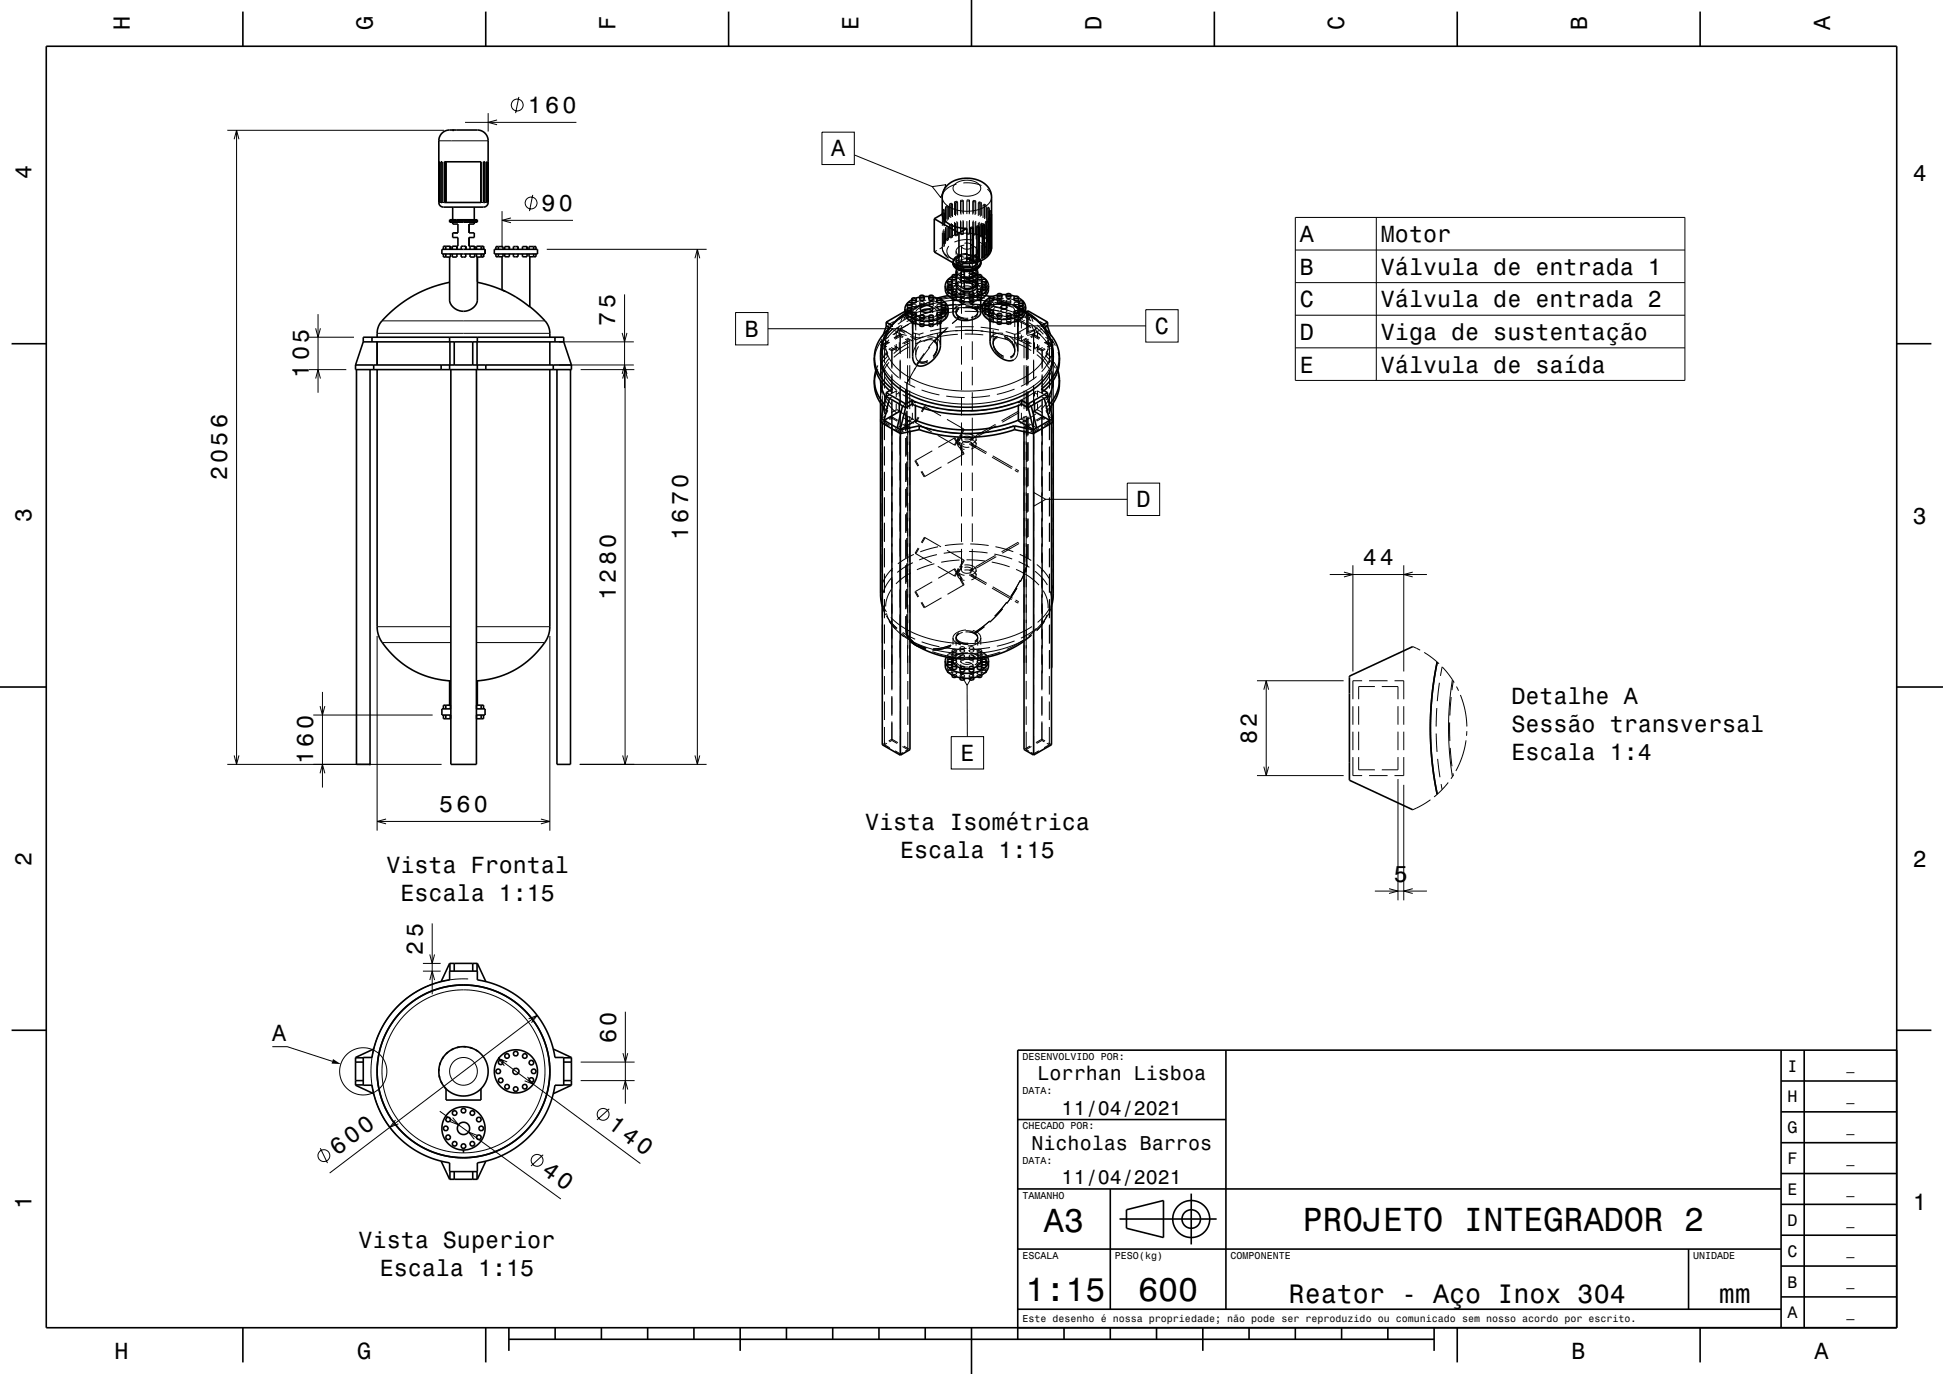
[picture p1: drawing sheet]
<svg xmlns="http://www.w3.org/2000/svg" width="420mm" height="297mm" viewBox="0 0 420 297" stroke-linecap="round" stroke-linejoin="round" font-family="sans-serif">
<defs><g id="words">
<g font-size="7.2">
<text x="225.7" y="266.3">A3</text>
<text x="281.6" y="266.1">PROJETO INTEGRADOR 2</text>
<text x="221.7" y="281.3">1:15</text>
<text x="246" y="281.3">600</text>
</g>
<g font-size="5.8">
<text x="278.6" y="281.6">Reator - Aço Inox 304</text>
<text x="371.5" y="281.6">mm</text>
</g>
<text font-size="5.1" x="116.9" y="253.6" transform="rotate(36 116.9 253.6)">40</text>
<g font-size="5">
<text x="28.1" y="6.5" transform="rotate(-90 28.1 6.5)">H</text>
<text x="80.6" y="6.5" transform="rotate(-90 80.6 6.5)">G</text>
<text x="133.1" y="6.5" transform="rotate(-90 133.1 6.5)">F</text>
<text x="185.6" y="6.5" transform="rotate(-90 185.6 6.5)">E</text>
<text x="238.1" y="6.5" transform="rotate(-90 238.1 6.5)">D</text>
<text x="290.6" y="6.5" transform="rotate(-90 290.6 6.5)">C</text>
<text x="343.1" y="6.5" transform="rotate(-90 343.1 6.5)">B</text>
<text x="395.6" y="6.5" transform="rotate(-90 395.6 6.5)">A</text>
<text x="114.1" y="24.5">160</text>
<text x="179.7" y="33.8">A</text>
<text x="6.8" y="38.7" transform="rotate(-90 6.8 38.7)">4</text>
<text x="413.5" y="39">4</text>
<text x="117.1" y="45.6">90</text>
<text x="281" y="52.4">A</text>
<text x="298.5" y="52.4">Motor</text>
<text x="281" y="59.4">B</text>
<text x="298.5" y="59.4">Válvula de entrada 1</text>
<text x="133" y="70.4" transform="rotate(-90 133 70.4)">75</text>
<text x="281" y="66.4">C</text>
<text x="298.5" y="66.4">Válvula de entrada 2</text>
<text x="161" y="72.8">B</text>
<text x="249.7" y="72.2">C</text>
<text x="281" y="73.5">D</text>
<text x="298.5" y="73.5">Viga de sustentação</text>
<text x="66.7" y="81.7" transform="rotate(-90 66.7 81.7)">105</text>
<text x="281" y="80.5">E</text>
<text x="298.5" y="80.5">Válvula de saída</text>
<text x="49.1" y="103.8" transform="rotate(-90 49.1 103.8)">2056</text>
<text x="6.8" y="112.9" transform="rotate(-90 6.8 112.9)">3</text>
<text x="245.7" y="109.7">D</text>
<text x="413.5" y="113.2">3</text>
<text x="148.7" y="116.7" transform="rotate(-90 148.7 116.7)">1670</text>
<text x="294.6" y="122.2">44</text>
<text x="133.1" y="129.7" transform="rotate(-90 133.1 129.7)">1280</text>
<text x="326.7" y="152.3">Detalhe A</text>
<text x="271.7" y="160.8" transform="rotate(-90 271.7 160.8)">82</text>
<text x="326.7" y="158.3">Sessão transversal</text>
<text x="67.7" y="165.1" transform="rotate(-90 67.7 165.1)">160</text>
<text x="207.6" y="164.5">E</text>
<text x="326.7" y="164.4">Escala 1:4</text>
<text x="94.9" y="175.6">560</text>
<text x="187" y="179.4">Vista Isométrica</text>
<text x="194.6" y="185.5">Escala 1:15</text>
<text x="6.8" y="187.1" transform="rotate(-90 6.8 187.1)">2</text>
<text x="83.5" y="188.8">Vista Frontal</text>
<text x="301.3" y="190.6">5</text>
<text x="413.5" y="187.4">2</text>
<text x="86.6" y="194.8">Escala 1:15</text>
<text x="91.4" y="206.4" transform="rotate(-90 91.4 206.4)">25</text>
<text x="58.9" y="225.1">A</text>
<text x="133.2" y="225.5" transform="rotate(-90 133.2 225.5)">60</text>
<text x="131.2" y="243.6" transform="rotate(37 131.2 243.6)">140</text>
<text x="72.9" y="249.8" transform="rotate(-37 72.9 249.8)">600</text>
<text x="6.8" y="261.3" transform="rotate(-90 6.8 261.3)">1</text>
<text x="413.5" y="261.6">1</text>
<text x="77.5" y="269.8">Vista Superior</text>
<text x="82.1" y="275.8">Escala 1:15</text>
<text x="24.7" y="293.8">H</text>
<text x="77.2" y="293.8">G</text>
<text x="339.7" y="293.8">B</text>
<text x="392.2" y="293.8">A</text>
</g>
<g font-size="4.3">
<text x="224.3" y="233.5">Lorrhan Lisboa</text>
<text x="229.5" y="241">11/04/2021</text>
<text x="223" y="248.5">Nicholas Barros</text>
<text x="229.5" y="256">11/04/2021</text>
</g>
<g font-size="3.6">
<text x="386.4" y="231.6">I</text>
<text x="386.4" y="238.3">H</text>
<text x="386.4" y="245">G</text>
<text x="386.4" y="251.6">F</text>
<text x="386.4" y="258.3">E</text>
<text x="386.4" y="265">D</text>
<text x="386.4" y="271.6">C</text>
<text x="386.4" y="278.3">B</text>
<text x="386.4" y="285">A</text>
</g>
<g font-size="2.9">
<text x="399.1" y="231.4">_</text>
<text x="399.1" y="238">_</text>
<text x="399.1" y="244.7">_</text>
<text x="399.1" y="251.4">_</text>
<text x="399.1" y="258">_</text>
<text x="399.1" y="264.7">_</text>
<text x="399.1" y="271.4">_</text>
<text x="399.1" y="278">_</text>
<text x="399.1" y="284.7">_</text>
</g>
<g font-size="2.2">
<text x="221" y="229.1">DESENVOLVIDO POR:</text>
<text x="221" y="236.6">DATA:</text>
<text x="221" y="244.1">CHECADO POR:</text>
<text x="221" y="251.6">DATA:</text>
<text x="221" y="259.1">TAMANHO</text>
<text x="221" y="272.1">ESCALA</text>
<text x="241" y="272.1">PESO(kg)</text>
<text x="266" y="272.1">COMPONENTE</text>
<text x="366" y="272.1">UNIDADE</text>
<text x="221" y="285.8">Este desenho é nossa propriedade; não pode ser reproduzido ou comunicado sem nosso acordo por escrito.</text>
</g>
</g></defs>
<g fill="none" stroke="#000" stroke-width=".22">
<path d="M49.1 28.2h46.9M50.6 30.1l.5-1.9 .6 1.9M51.1 28.2v137M94.9 30.4h10.6M100.5 26.5h24.1M105.5 24.5v3.9M107.5 25.9l-2 .6 2 .5M112.2 21l-.7 3.5M177.7 28.6h7v7h-7zM184.7 33.5l16.8 6.8M206.4 39.8a4.1 4.1 0 0 1 5.5 .4 1.48 1.48 0 0 1-1.3 1.9 3.9 3.9 0 0 1-4.5-1 1.12 1.12 0 0 1 .3-1.3zM206.8 39.8a4 4 0 0 0-3.1 2.3"/>
<path d="M208.2 39.5a8.5 8.5 0 0 1 4 .6M94.9 43.8h.1M95 43.8h.3M95.6 43.8h.4M104 43.8h.5M104.8 43.8h.4M105.3 43.8h.2M108.5 45.6v7.9M108.5 47.6h15.4M110.5 47.1l-2 .5 2 .5M115.2 42.1l-.7 3.5M118.2 53.9h34.5"/>
<path d="M150.2 55.8l.5-1.9 .6 1.9M150.7 53.9v111.3M201.5 40.3l3-.4-1.1 2.8zM202.5 54.1l-.5 .4M203.7 53.5a3.9 3.9 0 0 0 3.6 2.9l2.5 .1M203.7 53.5a3 3 0 0 0 1.3 2.4M203.7 42.6h.1M203.7 53.5l-.6 .3M203.7 46v.3l.1-.1M203.7 53.2v.3M203.7 46v2.8M203.7 50.3v2.9"/>
<path d="M203.7 53.2h.1M203.7 46h.1M203.8 53.4l-.1 .1M203.9 52.7l-.2 .5M203.9 45.5v2.8M203.9 49.8v2.9M203.9 45.5h.1M203.9 52.7h.1M204 53.2h.1M204 46h.1M204 45.2l-.1 .3M204 52.4l-.1 .3"/>
<path d="M204 45.2v2.8M204 49.5v2.9M204 52.4h.1M204 45.2h.1M204.1 53.2l-.1 .1M204.1 46v2.9M204.1 50.3v2.9M204.1 46l-.1 .1M204.1 45.5l.1 .1M204.1 52.7h.1M204.2 45.6v2.8M204.2 49.9v2.8"/>
<path d="M204.3 45.2l.1 .1-.2 .3M204.3 52.4l.1 .1M204.4 51.9l-.4 .5M204.4 44.7v3.4M204.4 49.1v3.4M204.4 44.7l.1 .1M204.4 51.9l.1 .1M204.4 52.5l-.2 .2M204.6 44.8l.1 .1M204.6 52h.1M204.7 44.5l-.3 .2M204.7 51.7l-.3 .2"/>
<path d="M204.7 44.5v2.8M204.7 48.8v2.9M204.7 51.7h.1M204.7 44.5h.1M204.7 44.9v2.8M204.7 49.2v2.8M204.9 51.8h.1M204.9 44.6h.1M205 44.6l-.3 .3M205 51.8l-.3 .2M205 44.6v2.9M205 49v2.8"/>
<path d="M205.1 53.2a1.84 1.84 0 0 0 1 2.9l.3 .2M205.2 51.3l-.5 .4M205.2 44.1v2.9M205.2 48.5v2.8M205.2 44.1l.1 .1M205.2 51.3l.1 .1M205.4 44.2l.1 .1M205.4 51.4l.1 .1M205.5 44.3v2.8M205.5 48.6v2.9M205.6 43.9l-.4 .2M205.6 51.1l-.4 .2"/>
<path d="M205.6 43.9v2.8M205.6 48.2v2.9M205.6 51.1h.1M205.6 43.9l.1 .1M205.8 51.2l.1 .1M205.8 44l.1 .1M205.9 44.1l-.4 .2M205.9 51.3l-.4 .2M205.9 44.1v2.8M205.9 48.4v2.9M206 56.5l.1 .3M206 56.5v.1"/>
<path d="M206 56.7h.1M206.3 50.8l-.7 .3M206.3 43.6v2.9M206.3 48v2.8M206.3 43.6l.1 .1M206.3 50.8l.1 .1M206.4 56.5l1.9 .4M206.5 43.8h.1M206.5 50.9v.1M206.5 43.8v2.9M206.5 48.2v2.8M206.7 57a1.53 1.53 0 0 0 1.4 1.2"/>
<path d="M206.7 57.2v.4M206.7 54.3a1.72 1.72 0 0 0 1.8 1.3M206.7 56.5l.2 .6 .5 .4M206.7 54.3v.7M206.7 55.8v.7M206.7 57v.1M206.7 59.6v.1M206.7 57.6v.2M206.7 57.9v.2M206.7 60l.3 .1M206.7 59.2l.3 .1M206.7 57.6l.3 .2"/>
<path d="M206.8 58.5h-.1M206.8 59.6l-.1 .2M206.8 59.6l-.1-.2-.9 .4M206.8 59.6v.2M206.8 60v.2M206.8 43.5l-.5 .1M206.8 50.7l-.5 .1M206.8 43.5v2.8M206.8 47.8v2.9M206.8 50.7h.1M206.8 43.5h.1M206.9 50.8l.1 .1"/>
<path d="M206.9 43.6l.1 .1M207 43.7l-.5 .1M207 50.9l-.5 .1M207 43.7v2.8M207 48v2.9M207 57a1.46 1.46 0 0 0 1.5 1.1M207 58.8a1.45 1.45 0 0 0 1.4 1.1M207 59.7l.1 .4 .5 .4M207 57.3l.1 .4 .5 .4M207 57v.1M207 57.2v.1M207 58.8v.3"/>
<path d="M207 59.4v.3M207.2 56.5l-.2 .5M207.2 58.4l-.2 .4M207.3 56l-.5 .5-.1 .5M207.3 59.5l.6 .3M207.3 57.9l.3 .2M207.5 57a1.73 1.73 0 0 0 2.4 .7M207.5 56.7a1.74 1.74 0 0 0 2.4 .7M207.5 56.7v.1M207.5 56.9v.1M207.5 59.6l.5 .3 .4-.1 .1-.2M207.5 59.6l.2-.2 .4-.1 .4 .3"/>
<path d="M207.5 59.1l.1-.2 .5-.1 .4 .3M207.5 59.1l.5 .2h.4l.1-.2M207.5 59.1v.1M207.5 59.4v.2M207.6 56.7l-.1 .3M207.6 56.5l-.1 .2M207.6 58.1l.8 .3h1.1M207.6 58.1l.3 .2M207.6 50.5l-.8 .2M207.6 43.3v2.9M207.6 47.7v2.8M207.6 43.3l.1 .1"/>
<path d="M207.6 50.5l.1 .1M207.7 43.5h.1M207.7 50.6v.1M207.7 55.2l-1.2 .5-.4 .6-.1 .4M207.7 55.4l-1.2 .6-.4 .5-.1 .5M207.7 43.5v2.9M207.7 47.9v2.8M207.8 53.2a1.4 1.4 0 0 0 2.3 .3M207.8 53.2v3.6M207.8 58.3v4M207.8 53.1v.1M207.9 59.1l-1.2 .3"/>
<path d="M208 56.3a1.22 1.22 0 0 0-1 1M208.1 55.3l-.3 .1a1.41 1.41 0 0 0-1.1 1.1M208.2 60l.2 .1M208.2 58.4l.2 .2M208.2 43.3h-.6M208.2 50.4l-.6 .1M208.2 43.3v2.8M208.2 47.6v2.8M208.2 50.4v.1M208.2 43.3h.1M208.2 58.6l1.1-.1 .9 .2M208.2 50.6v.1"/>
<path d="M208.2 43.4v.1M208.2 43.5h-.5M208.2 50.7h-.5M208.2 43.5v2.8M208.2 47.8v2.9M208.4 58.6v.1M208.4 53l-.7 .2a1.35 1.35 0 0 0-1 1.1M208.5 55.8a2.02 2.02 0 0 1 2.5 1.2M208.5 57.7h1.1l.8 .3M208.5 52.6a1.29 1.29 0 0 1 1.7 .6M208.5 59.1v.1M208.5 59.4v.2"/>
<path d="M208.7 55.6a2.23 2.23 0 0 1 2.6 1.4M208.9 56.1a1.39 1.39 0 0 1 1.6 .9v-.1M208.9 55.9a1.34 1.34 0 0 1 1.6 .9M208.9 59.9a6.2 6.2 0 0 0-3.7 1.1M209 43.4l.5 .1M209 47.8v2.8h.5M209 43.4v2.9M209.2 54.8a2.73 2.73 0 0 0-3.2 1.7M209.2 55a2.57 2.57 0 0 1 2.8 1.7l-.4-.8-.9-.6M209.2 55.2a2.57 2.57 0 0 1 2.8 1.8M209.3 55a2.91 2.91 0 0 0-3.3 1.7M209.4 59.1l1.9 .3"/>
<path d="M209.5 59.6l.1-.2 .4-.1 .5 .3M209.5 59.6l.4 .3 .5-.1 .1-.2M209.5 59.1l.4 .2 .5-.1 .1-.1M209.5 59.1l.1-.2 .4-.1 .5 .3M209.5 59.1v.1M209.5 59.4v.2M209.5 56.2h.1a1.43 1.43 0 0 1 1.4 1.1M209.5 43.5v2.8M209.5 47.8v2.8M209.5 50.6h.1M209.5 43.4v.1M209.5 55.2l.9 .2a1.32 1.32 0 0 1 .9 1.1"/>
<path d="M209.6 50.4h-1.4M209.6 43.2l-.6 .1M209.6 50.4l.8 .1M209.6 43.2v2.9M209.6 47.6v2.8M209.6 50.4l-.1 .1M209.6 43.2l-.1 .1M209.6 56h-1l-1 .2M209.6 57.5h-1l-1 .3M209.6 58.3h-1l-1 .3M209.6 59.9h-1l-1 .2M209.6 56v.5"/>
<path d="M209.6 57v.5M209.6 58.3v.6M209.6 59.4v.5M209.6 58.3l.3 .2M209.6 59.9l.3 .2M209.6 57.5l.3 .2M209.6 56l.3 .1M209.8 49.1h.5M209.8 56.3v.1M209.8 49.1v.1M209.8 49.1v2.8M209.8 53.4v2.9"/>
<path d="M209.8 49.3h.1M209.8 56.4v.1M209.8 56.3h.1M209.9 53.1l.4 .1a1.39 1.39 0 0 1 1 1.1M210.1 58.7l.6 .3M210.1 56.3l.6 .3M210.1 57.9l.3 .1M210.2 53.2h.1M210.2 53.2v1.8M210.2 56.8v1.8M210.2 59.8v.3M210.2 51.9a7 7 0 0 0-3.9 .4"/>
<path d="M210.3 43.5l.5 .1M210.3 50.7l.5 .1M210.3 43.5v2.9M210.3 47.9v2.8M210.3 43.5h.1M210.3 50.6v.1M210.4 49.2v.1M210.4 43.3l.5 .1M210.4 50.5l.5 .1M210.4 43.3v2.9M210.4 47.7v2.8M210.4 43.3v.1"/>
<path d="M210.4 50.5v.1M210.4 58.4l-1 .2h-1M210.4 58l.4 .3M210.4 58l.2 .1M210.4 60l2 .7M210.5 59.1v.1M210.5 59.4v.2M210.6 55.1l.9 .5 .5 .8M210.7 58.2l.2 .1M210.8 43.6v2.9M210.8 48v2.8M210.8 50.7v.1"/>
<path d="M210.8 43.6h.1M210.9 59.2l.1 .5M210.9 50.6l.8 .2M210.9 43.4v2.9M210.9 47.8v2.8M210.9 50.6v.1M210.9 43.4v.1M211 56.8l.3 .2M211 59.2l.3 .1M211 57a1.23 1.23 0 0 1-1 1M211 59.7l-.2 .4M211 57.3l-.2 .4"/>
<path d="M211 57v.1M211 57.2v.1M211 58.8v.3M211 59.4v.3M211 48.9v2.8M211 53.2v2.9M211 56.1h.1M211 48.9l.1 .1M211.1 56.2l.1 .1M211.1 49l.1 .1M211.2 56.3l-1.4 .2M211.2 56l-.2 .1"/>
<path d="M211.2 59.6l.2-.2 .8 .4M211.2 59.6l.1 .2M211.2 59.6v.2M211.2 60v.2M211.3 57v.3v-.1M211.3 59.3v.4M211.3 57v.3M211.3 57.7v.4M211.3 59.3v.2M211.3 59.8v.2M211.3 57a1.81 1.81 0 0 1-1.7 1.3M211.3 54.3a1.58 1.58 0 0 1-1.4 1.2"/>
<path d="M211.3 54.3v.7M211.3 55.8v.7M211.3 57v.1M211.3 56.5v.1M211.5 43.8l.4 .2M211.5 51l.4 .2M211.5 43.8v2.9M211.5 48.2v2.8M211.5 48.8l-.5 .1M211.5 43.8h.1M211.5 50.9v.1M211.6 48.9l.1 .1"/>
<path d="M211.7 52.3a1.96 1.96 0 0 1 1.3 3M211.7 43.6l.4 .2M211.7 50.8l.4 .2M211.7 43.6v2.9M211.7 48v2.8M211.7 43.6l-.1 .1M211.7 50.8l-.1 .1M211.8 56.2a6.8 6.8 0 0 1-4 .5M211.9 44v2.8M211.9 48.3v2.9M212 51.1l-.1 .1M212 43.9l-.1 .1"/>
<path d="M212.1 55.7h.1M212.1 48.5v2.8M212.1 52.8v2.9M212.1 48.5l.1 .1M212.1 51l.7 .3M212.1 43.8v2.8M212.1 48.1v2.9M212.1 51h.1M212.1 43.8v.1M212.3 55.8l.1 .1M212.3 48.6l.1 .1M212.4 55.9l-1.2 .4"/>
<path d="M212.4 55.6l-.3 .1M212.5 44.3l.3 .2M212.5 48.3l-.4 .2M212.5 51.5l.3 .2M212.5 44.3v2.8M212.5 48.3v.1M212.5 48.5v3M212.5 48.3l.1 .1M212.6 44.2l-.1 .1M212.6 51.4l-.1 .1M212.7 48.4l.1 2.9M212.8 44.1l.3 .3"/>
<path d="M212.8 51.3l.3 .2M212.8 44.1v2.9M212.8 44.1l-.1 .1M212.8 51.3l-.1 .1M212.8 44.5v2.8M212.8 48.8v2.9M212.9 51.6l-.1 .1M212.9 44.4l-.1 .1M213 55.1l.1 .1M213 48v2.8M213 52.3v2.8M213 48h.1"/>
<path d="M213.1 51.5l.5 .4M213.1 44.4v2.8M213.1 48.7v2.8M213.1 51.5l-.1 .1M213.1 44.4h-.1M213.2 55.2l.1 .1M213.2 48.1h.1M213.3 44.9l.2 .2M213.3 54.9l-.3 .2M213.3 44.9v10M213.3 54.9h.1M213.3 55.3l-.9 .6"/>
<path d="M213.4 47.8l-.4 .2M213.4 52h-.1l.2 .3M213.4 44.8l-.1 .1M213.4 40.9a2.18 2.18 0 0 1-.5 3.8 7.8 7.8 0 0 1-8.7-.7l-.4-.7-.1-.7M213.5 47.8h.1M213.5 45.1v2.9M213.5 49.5v2.8M213.6 54.5h.1M213.6 44.7l.3 .3M213.6 51.9l.3 .3M213.6 44.7v9.8M213.6 44.7l-.1 .1"/>
<path d="M213.6 51.9l-.1 .1M213.6 52.3h-.1M213.6 45.1h-.1M213.8 45.6l.1 .2h.1M213.8 54.2l-.2 .3M213.8 45.6v8.6M213.8 54.2h.1M213.9 54.6h.1M213.9 47.4h.1M213.9 52.2l.3 .5M213.9 45v8.8M213.9 52.2l-.1 .1"/>
<path d="M213.9 45l-.1 .1M213.9 47l-.3 .3h.1M213.9 52.7h-.1l.1 .3h.1M213.9 45.5l-.1 .1M213.9 53.8h.1M213.9 54.2h.1M213.9 46.3v.3h.1M213.9 53.5v.3M213.9 46.3h.2M213.9 53.5h.2M213.9 46.3v2.8M213.9 50.6v2.9"/>
<path d="M214 54.6l-.7 .7M214 47.1h.2M214.2 45.5l.1 .3M214.2 52.7l.1 .3M214.2 45.5v2.8M214.2 49.8v2.9M214.2 45.5h-.2M214.2 52.7h-.2M214.2 53.8h.1M214.2 46.6h.1M214.2 53.5h.1M214.2 46.3h.1"/>
<path d="M214.3 53v.5M214.3 45.8v2.9M214.3 50.2v2.8M214.3 53h-.2M214.3 45.8h-.2M214.3 53.5l-.3 1.1M280 47h84.2v35.2h-84.2zM280 54h84.2M297.5 47v35.2M66.7 79.9h8.2M66.7 72.9h9.8M68.2 71l.5 1.9 .6-1.9"/>
<path d="M68.7 67.9v17M81.5 72.1h37.4M82.6 69.4h35.2M120.9 78.9h16.1M120.9 73.9h16.1M125.5 79.9h11.6M134.5 72l.5 1.9 .5-1.9M135 63.6v20.3M135.1 79.9v85.3M159 67.6h7v7h-7zM166 71.1h28.7M189 78v.1"/>
<path d="M189.8 79l-.5 1.1M189.8 79.8l-.6 1.7-.2 1.5M190.3 78.1l.4 1.9M190.4 73.9l.5 .7M190.4 73.9v.2M190.4 74.4v.3M190.4 74.7l.5 .8M190.4 73.8l1.1 .7M190.4 73.8v.1M190.5 73.7l-1 1.8-.5 1.9M190.6 73.3l-.2 .5M190.7 73.7l-.3 .1"/>
<path d="M190.7 75.4l.3 1.9M190.7 75.4v4.4M190.7 74.6l.7 .4M190.7 74.6v3.9M190.7 80v4M191 72.3l-.2 .5M191 74.3l-.6 2.3-.1 4.8M191.1 73.4l1.1 .7M191.1 73.4l-.2 .2M191.2 74.6v3.9M191.2 80v4M191.2 74.6l.5 .4"/>
<path d="M191.4 75.4l.5 .8M191.4 76.2l.5 .8M191.5 72.3l-.4 1.1M191.6 70.5h.1M191.6 78.7l1.1 1.5 1.6 1.4M191.6 70.4l.7 .4M191.6 70.4v.1M191.6 70.4h.1M191.8 73.9l-1.4 .8M191.8 70.3l-.2 .1M191.9 71.6l-.9 1.8-.3 2M191.9 76.2l-1.4 1.5"/>
<path d="M191.9 77l-1.4 1.5M191.9 76.2v.3M191.9 76.8v.2M192 73.9l-1.3 .7M192 72.9l-.9 .5M192.2 77.5l-1.2 1.7-.6 1.9M192.2 73.4l-1.2 1.9-.6 1.7M192.2 78.3l-1.1 1.6-.7 2M192.3 75.3l.5 .3M192.3 70l.7 .5M192.3 70l-.4 1.2M192.3 70l-.3 .2"/>
<path d="M192.3 70.9l.2 .1M192.3 74l-1.1 .6M192.6 75.1l1.1 .6M192.7 71.1l.2 .1M192.7 70.3h.1M192.8 75.6v4.1M192.8 70.4h.1M192.9 71.2l-1.5 1.4M192.9 70.4l-.7 .6M192.9 70.4v.3M192.9 71v.2M193 71.1l-1.4 1.5-.9 1.8"/>
<path d="M193 71.2l.7 .4M193.2 69.5l-.9 .5M193.3 74.7l1.1 .7M193.7 70.9l.7 .4M193.7 71.6v1.4M193.7 74.4v1.3M193.9 71.8l1.1 .6M193.9 71.8l-.9 .6M193.9 74.9l-1.1 .7M194 75.6l-.3 .1M194 71.5l-.3 .1M194.1 75.1l-1.3 .7-.7-.4"/>
<path d="M194.1 71.7l-.2 .1M194.3 69.1l-1.5 1.3M194.3 70.7l-.4 1.1M194.4 75.4l-.2 .1M194.4 71.3l-.2 .1M194.4 71.3v1.3M194.4 74v1.4M194.6 71.4l-.2 .2M194.6 71.4l1.1 .7M194.6 72.4v4.1M194.6 77.7v4.3M194.6 72.4l-1.3 .8"/>
<path d="M194.6 72.4l.7 .4M194.6 71.4h.1M194.6 71.4l1.4 .3M194.6 72.2l1.4 .3M194.6 71.4v.3M194.6 71.9v.3M194.6 72.2l-1.4 .8M194.7 71.1l2.6-1.5v3zM194.7 70.3l-1.4 1.2-1.5 1.6M195 70.3l-.4 1.1M195.1 73l-.5-.3-1.2 .6M195.3 68.3l-1.1 .7"/>
<path d="M195.6 73.3l.6 .3M195.7 67.3l-.1 .3M195.7 67.7h-.1M195.8 68l-.3 .2M195.8 68l-.4 1.2M195.8 68l.7 .4M195.8 67.2v.3M195.8 67.7v.3M195.8 68.8l-.7-.4-.4 1.1M195.8 67.2l.5 .2M195.8 67.2h-.1M196 73.2l.7 .4"/>
<path d="M196.1 68.2l.4 .3 .5-.1 .1-.2M196.1 68.2l.1-.2 .4-.1 .5 .3M196.1 67.4l.1-.3h.4l.5 .3M196.1 67.6l.4 .3 .5-.1 .1-.2M196.1 67.6l.1-.2 .4-.1 .5 .3M196.1 68.7l.1-.2 .4-.1 .5 .3M196.1 67v.2M196.1 67.4v.2M196.1 68.2v.2M196.1 68.5v.2M196.1 68.7v.1M196.1 73.1l1.1 .6"/>
<path d="M196.2 73.6v3.8M196.2 78.9v4M196.2 73.6l-1.1 .7M196.2 65.5l-.1 .1M196.5 74.2l-1.9 1.1-1.4 1.1M196.5 70.1l-1.9 1.1-1.4 1.2M196.5 75l-1.7 1-1.6 1.2M196.5 67.5l-2.2 1.6M196.5 69.2l.7 .4M196.7 73.6v3.8M196.7 78.9v4M196.7 73.6l-1.3 .8"/>
<path d="M196.7 68.5l.4 .3M196.7 67.7l.4 .3M196.8 72.7l1.1 .6M196.9 67l-1.7 1-1.5 1.3-1.2 1.5-.7 1.4-.4 1.4v1.6l.5 1.5 .7 1.4 1.2 1.4 1.4 1.2 1.7 1.1 2.1 1 2.2 .7 2.5 .6 5 .4 2.7-.1 2.5-.3 2.3-.4 2.4-.8 2.2-1 1.7-1 1.6-1.3 1.1-1.3 .8-1.4 .5-1.5 .1-1.5-.3-1.5-.7-1.4-1.1-1.5-1.5-1.3-1.5-1M197.1 66.6l.4 .3 .5-.1 .1-.2M197.1 66.6l.4-.3 .4 .1 .2 .2M197.1 66l.4 .3 .5-.1 .1-.2M197.1 66l.4-.3 .4 .1 .2 .2M197.1 65.2l.4-.3 .4 .1 .2 .2M197.1 69.7l.4-.3 .4 .1 .2 .2M197.1 69.2l.4 .2 .5-.1 .1-.1M197.1 69.2l.4-.3 .4 .1 .2 .2"/>
<path d="M197.1 66v.2l-.2-.2-.5-.1-.3 .3M197.1 66.4v.2M197.1 69.2v.1M197.1 69.4v.2M197.1 68.2v.1l.2-.2h.4l.4 .2M197.1 67l-.5-.3-.4 .1-.1 .2M197.1 67l-.1 .2-.5 .1-.4-.3M197.1 68.7l-.4 .3-.5-.1M197.1 67v.2M197.1 67.4v.2M197.1 68.5v.2M197.1 68v.2"/>
<path d="M197.1 68.5v.3M197.2 68.8l.7 .5M197.2 68.8h-.1M197.2 67.9l-.1 .1M197.2 69.6v1.4M197.2 72.4v1.3M197.3 67.6l.4 .8 .8 .6M197.3 67.6v.8M197.3 69.2v.7M197.3 77v.1M197.3 67.2l-3 1.9M197.3 72l1.4 .3"/>
<path d="M197.3 72.8l1.4 .3M197.4 73.6l-.2 .1M197.4 69.5l-.2 .1M197.5 68.1l-1.8 .9-1.6 1.1M197.9 79.5l-1.9 3.3M197.9 69.3v1.3M197.9 72v1.3M197.9 73.3l-.2 .2M197.9 69.3l-.2 .1M197.9 64.5l-.8 .3M198 76.7l.1 .9 .5 .6M198 67.6a2.15 2.15 0 0 0 2.6 1.3"/>
<path d="M198 67.6v3.8M198 72.9v3.8M198.1 69.7l-.2 .2M198.1 66v.2M198.1 66.4v.2M198.1 69.2v.1M198.1 69.5v.2M198.1 78.9h.1M198.6 74.9l-.5 .8-.1 1M198.6 78.3l-1 1.7M198.6 78.1v.1M198.6 78.2v.1"/>
<path d="M198.7 72.3v.2M198.7 72.8v.3M198.8 69.7l.1-.1 .4-.2 .5 .3M198.8 69.7l.4 .3 .5-.1 .1-.2M198.8 65.5l.4 .2 .5-.1 .1-.1M198.8 65.5l.1-.3h.4l.5 .3M198.8 68.9l.1-.2 .4-.1 .5 .3M198.8 64.6l.1-.2h.4l.5 .2M198.8 66l.1-.2 .4-.1 .5 .3M198.8 66l.4 .3 .4-.1 .2-.2M198.8 65.5v.1M198.8 65.8v.2"/>
<path d="M198.8 69.7v.2M198.8 70v.1M198.9 67.6a1.35 1.35 0 0 0 1.7 .7M198.9 66.8v.3M198.9 67.3v.3M199.1 73.5a4.6 4.6 0 0 0-1.7 2.8M199.2 67.2l-.3 .4M199.3 65.7l-3.5 1.9M199.6 72l-.9 .3M199.6 72.8l-.9 .3M199.6 67.9l-3.6 1.6M199.7 66.3l-.7 .2a1.36 1.36 0 0 0-1 1.1"/>
<path d="M199.8 76.4l-1.6 2.4 .4-.7M199.8 64.1l-1 .1M199.8 70.1v.2l-.2-.3h-.5l-.3 .3M199.8 65.5v.1M199.8 65.8v.2M199.8 69.7v.2M200.2 64.9a6.2 6.2 0 0 0-3.7 1.2M200.5 72.9a2.04 2.04 0 0 1 2.8 1.8M200.5 78a1.88 1.88 0 0 1-1.9 .2M200.6 77.9a2.02 2.02 0 0 1-2 .2M200.6 78.2a2.02 2.02 0 0 1-2 .1M200.6 65.9a2.9 2.9 0 0 0-3.3 1.6v.1"/>
<path d="M200.8 65.5l.1-.2 .4-.1 .5 .3M200.8 65.5l.4 .2 .5-.1 .1-.1M200.8 69.7l.4 .3 .5-.1 .1-.2M200.8 69.7l.1-.2 .4-.1 .5 .3M200.8 64.1l1 .1M200.8 64.6l.1-.1 .4-.1 .5 .2M200.8 68.9l.1-.2 .4-.1 .5 .3M200.8 66l.4 .3 .5-.1 .1-.2M200.8 66l.1-.2 .4-.1 .5 .3M200.8 70.1v.2l.1-.2 .4-.1 .5 .3M200.8 65.5v.1M200.8 65.8v.2"/>
<path d="M200.8 69.7v.2M201 75l-2.3 3.3M201.2 66.4h.2a1.46 1.46 0 0 1 1.2 1.2M201.2 67.4l-3.8 1.3M201.2 66.6l-3.8 1.2M201.4 67.2l.2 .4M201.4 65.1l-3.6 1.6M201.6 72.3l-3.8 1.2M201.6 68.2l-3.8 1.2M201.6 73.1l-3.8 1.2M201.6 67.6v.1M201.6 66.8v.3"/>
<path d="M201.6 67.3v.3M201.7 65l1.9 .7M201.8 65.5v.1M201.8 65.8v.2M201.8 69.7v.2M201.8 70v.1M201.9 73.6a2.23 2.23 0 0 1-.2 3.4M201.9 73.9l.5 .5 .2 .8M201.9 73.6l-1.2 1.6M201.9 73.6a2.27 2.27 0 0 0-2.3 .2M201.9 73.6a2 2 0 0 1 0 3.1l-.2 .3M201.9 73.6v.1"/>
<path d="M201.9 73.8v.1M201.9 73.9h.1M202 65l-3.8 1.3M202 66.2l.9 .6 .4 .8M202.5 69.7l.2 .2M202.5 69.7l.4-.3 .4 .1 .2 .2M202.5 69.2l.4 .2 .5-.1 .1-.1M202.5 69.2l.4-.3 .4 .1 .2 .2M202.5 66.6l.4 .3 .5-.1 .1-.2M202.5 66.6l.4-.3 .4 .1 .2 .2M202.5 66l.4 .3 .5-.1 .1-.2M202.5 66l.4-.3 .4 .1 .2 .2"/>
<path d="M202.5 65.2l.4-.3 .4 .1 .2 .2M202.5 68.3l.4-.2h.4l.2 .2M202.5 66v.2M202.5 66.4v.2M202.5 69.2v.1M202.5 69.5v.2M202.5 65.5l-3.8 1.1M202.6 64.4l-1.9 .7M202.6 75.2l-.2 1-.7 1.1M202.6 67.6l-.1 .4-.5 .5M202.6 67.6v2.9M202.6 72v3"/>
<path d="M202.6 75.1v.1M202.7 64.5l.8 .3M202.8 66.4l-3.9 1.1M203.3 67.7a2.82 2.82 0 0 1-3.3 1.6M203.3 72.1l-1.4 1.5M203.3 67.6h.1M203.3 67.6v.8M203.3 69.2v.7M203.5 68.2l.1-.2 .4-.1 .5 .3M203.5 68.2l.4 .3 .5-.1 .1-.2M203.5 67l.4 .3 .5-.1 .1-.2M203.5 67l.1-.2 .4-.1 .5 .3"/>
<path d="M203.5 67.4l.1-.2 .4-.1 .5 .3M203.5 66.2l.1-.2 .4-.1 .5 .3M203.5 68.7l.1-.2 .4-.1 .5 .3M203.5 68.7l.4 .3 .5-.1M203.5 67.6l.1-.2 .4-.1 .5 .3M203.5 67.6l.4 .3 .4-.1 .2-.2M203.5 67v.2M203.5 67.4v.2M203.5 68.2v.2M203.5 68.5v.2M203.5 66v.2M203.5 66.4v.2"/>
<path d="M203.5 69.2v.1M203.5 69.4v.2M203.8 71.8l.9-.8-2.7 2.9zM204 65.9l.7 .8 .2 .9M204.4 65.5l.1 .1M204.4 62.2l-.1 .4M204.5 68.7v.1M204.5 67v.2M204.5 67.4v.2M204.5 68.2v.2M204.5 68.5v.2M204.8 62l.1-.2 .5-.1 .4 .3"/>
<path d="M204.8 62l.5 .3 .4-.1 .1-.2M204.8 63.1l.5 .3 .4-.1 .1-.2M204.8 63.1l.2-.2 .4-.1 .4 .3M204.8 62.3l.2-.2 .4-.1 .4 .3M204.8 62.5l.5 .3 .4-.1 .1-.2M204.8 62.5l.1-.2 .5-.1 .4 .3M204.8 63.7l.1-.2 .5-.1 .4 .3M204.8 63.7v.1M204.8 62v.2M204.8 62.3v.2M204.8 63.1v.2M204.8 63.5v.2"/>
<path d="M204.9 60.4l-.1 .2M205 66.7l-3.9 .8M205 70.8l-3.9 .8M205 71.7l-3.9 .7M205.1 63.9h-.2M205.8 64.7l.4-.3 .4 .1 .2 .2M205.8 64.1l.4 .3 .5-.1 .1-.2M205.8 64.1l.4-.3 .4 .1 .2 .2M205.8 61.5l.4 .3 .5-.1 .1-.2M205.8 61.5l.4-.2h.4l.2 .2M205.8 61l.4 .3 .5-.1 .1-.2M205.8 61l.4-.3 .4 .1 .2 .2"/>
<path d="M205.8 60.2l.4-.3 .4 .1 .2 .2M205.8 61v.2l-.2-.3h-.5l-.3 .3M205.8 61.4v.1M205.8 64.1v.2M205.8 64.4v.1M205.8 63.1v.2l.2-.2 .4-.1 .4 .3M205.8 63.7l-.4 .3-.5-.1M205.8 62v.2M205.8 62.3v.2M205.8 63.5v.2M205.8 70l1.6-1.3zM206 62.6l.4 .8 .9 .6"/>
<path d="M206 62.6v.7M206 64.1v.8M206.7 66.6l-4 .5M206.7 65.8l-4 .5M206.7 67.7l.2 .6 .5 .4M206.7 62.6a1.54 1.54 0 0 0 1.4 1.2M206.7 62.6v1.6M206.7 65.9v1.6M206.7 67.6v.1M206.7 61.5l.3 .2M206.8 60.8l-.1 .1M206.8 63.9l-3.9 .8"/>
<path d="M206.8 64.7l-.2 .2M206.8 60.2l-.1 .1M206.8 61v.2M206.8 61.4v.1M206.8 64.1v.2M206.8 64.5v.2M206.8 68.8l.1 .1M207 61.7a2.01 2.01 0 0 0 2.5 1.2M207 61.2a1.45 1.45 0 0 0 1.4 1.1M207 61.2v.2M207 61.6v.1M207 61.5v.2"/>
<path d="M207 71.4l-3.9 .5M207 67.4l-3.9 .5M207 72.3l-3.9 .5M207.2 60.7l-.2 .5M207.3 66.8l-.5 .5-.1 .4M207.3 61.6l-.5 .5-.1 .5M207.3 60.8l-.5 .5-.1 .4M207.3 60.3l.3 .2M207.3 61.9l.6 .3M207.4 68.4l-.5 .4M207.4 68.4l.8 .3 1.1 .1M207.4 68.7l.8 .3 1.1 .1"/>
<path d="M207.4 68.4a1 1 0 0 1-.7-.9 1 1 0 0 1 .6-1 1.08 1.08 0 0 0-.6 1.1 1.08 1.08 0 0 0 .7 .9M207.4 68.5l1 .3M207.4 68.4v.1M207.4 68.6v.1M207.5 64.2l-4 .5M207.5 64.7l.1-.2 .5-.1 .4 .3M207.5 64.7l.5 .3 .4-.1 .1-.2M207.5 60.4l.5 .3 .4-.1 .1-.2M207.5 60.4l.2-.2 .4-.1 .4 .3M207.5 63.9l.1-.2 .5-.1 .4 .3M207.5 61l.1-.2 .5-.1 .4 .3M207.5 61l.5 .3 .4-.1 .1-.2"/>
<path d="M207.5 60.4v.2M207.5 60.8v.2M207.5 64.7v.1M207.5 65v.1M207.6 60.5l.8 .3h1.1M207.6 60.5l.3 .1M207.7 61.7a1.58 1.58 0 0 0 2.3 .6M207.7 62.6a1.35 1.35 0 0 0 1.6 .7M207.7 61.7v.3M207.7 62.3v.3M207.7 62.5v.1M207.8 63.8v4"/>
<path d="M207.8 69.3v4M207.8 74.8v4M208 64.8l-4 .4M208 62a1.58 1.58 0 0 1 2.3 .6M208.2 66.5l4 .2M208.2 65.7l4 .2M208.2 60.8l.2 .2M208.2 62.3l.2 .2M208.2 65.8l-4 .3M208.2 60.7l1.1-.1 .9 .2M208.3 61.1a1.96 1.96 0 0 1 1.9 .3M208.3 63.8l4 .3"/>
<path d="M208.5 60.1h1.1l.8 .3M208.5 65.1v.1l-.2-.2h-.5l-.3 .2M208.5 60.4v.2M208.5 60.8v.2M208.5 64.7v.2M208.5 71.4l4 .2M208.5 67.3l4 .2M208.5 72.2l4 .2M208.7 66.4l1.1 .1 .9 .3M208.7 61.2a2.23 2.23 0 0 1 2.6 1.4M208.7 60.4a2.23 2.23 0 0 1 2.6 1.3M208.8 65.8a2.37 2.37 0 0 0-2.8 1.8"/>
<path d="M209 64.2l3.9 .3M209.3 60.8a2.9 2.9 0 0 0-3.3 1.7v.1M209.5 64.8l4 .3M209.5 60.4l.1-.2 .4-.1 .5 .3M209.5 60.4l.4 .3 .5-.1 .1-.2M209.5 64.7l.4 .3 .5-.1 .1-.2M209.5 64.7l.2-.2 .3-.1 .5 .3M209.5 63.9l.2-.2 .3-.1 .5 .3M209.5 61l.4 .3 .5-.1 .1-.2M209.5 61l.1-.2 .4-.1 .5 .3M209.5 65.1v.1l.1-.1 .4-.1 .5 .2M209.5 60.4v.2"/>
<path d="M209.5 60.8v.2M209.5 64.7v.2M209.6 63.5l-4 .3M209.7 65.8l4 .3M210.1 62.2h.1M210.1 60.2l.3 .2M210.2 60.5v.3M210.2 62.1v4.7M210.2 68.3v4M210.2 73.8v4M210.2 79.3v4M210.3 66.1a2.06 2.06 0 0 1 1.7 1.5"/>
<path d="M210.3 62.6h.1M210.3 61.7v.3M210.3 62.3v.3M210.4 60.4l.3 .2M210.4 60.4h.1M210.5 66.5l-4 .1M210.5 70.6l-4 .1M210.5 71.5h-4M210.5 60.4v.2M210.5 60.8v.2M210.5 64.7v.1M210.5 65v.1"/>
<path d="M210.6 60.5l.1 .1M210.7 66.5a1 1 0 0 1 .6 .9 1 1 0 0 1-.6 1M210.7 66.8l.4 .4 .2 .5M210.7 66.5l-.9-.3-1.1-.1a2.5 2.5 0 0 1 2.6 1.3 1.54 1.54 0 0 1-1.4 1.3M210.7 66.5v.1M210.7 66.7v.1M210.7 61.2l.9 .5 .4 .9M210.9 61.5l.1 .2M211 61.7l-.2 .5M211 61.2v.2M211 61.6v.1M211.1 63.6l2 .3h-.7l-.2-.2"/>
<path d="M211.2 64.7l.2 .2M211.2 64.7l.4-.3 .5 .1 .1 .2M211.2 64.1l.5 .3 .4-.1 .1-.2M211.2 64.1l.4-.3 .5 .1 .1 .2M211.2 61.5l.5 .3 .4-.1 .1-.2M211.2 61.5l.4-.2h.5l.1 .2M211.2 61l.5 .3 .4-.1 .1-.2M211.2 61l.4-.3 .5 .1 .1 .2M211.2 60.2l.4-.3 .5 .1 .1 .2M211.2 60.2l.1 .1M211.2 61v.2M211.2 61.4v.1"/>
<path d="M211.2 64.1v.2M211.2 64.5v.2M211.3 67.7l-.1 .5-.5 .4M211.3 62.6a1.8 1.8 0 0 1-1.7 1.3M211.3 62.6v1.6M211.3 65.9v1.6M211.3 67.6v.1M212 66.6l3.9 .6M212 70.7l3.9 .6M212 71.6l3.9 .5M212 66.1l-1.3 .4M212 62.6a2.64 2.64 0 0 1-3 1.7h-.3"/>
<path d="M212 62.6v.7M212 64.1v.8M212.2 63.1l.1-.2 .5-.1 .4 .3M212.2 63.1l.5 .3 .4-.1 .1-.2M212.2 62l.5 .3 .4-.1 .1-.2M212.2 62l.2-.2 .4-.1 .4 .3M212.2 63.1v.2l-.1-.2-.5-.1-.4 .3M212.2 62.3l.1-.2 .5-.1 .4 .3M212.2 63.7l.1-.2 .5-.1 .4 .3M212.2 62.5l.1-.2 .5-.1 .4 .3M212.2 62.5l.5 .3 .3-.1 .2-.2M212.2 62v.2"/>
<path d="M212.2 62.3v.2M212.2 63.5v.2M212.2 61v.2l.2-.2 .4-.1 .4 .3M212.2 61.4v.1M212.2 64.1v.2M212.2 64.4v.1M212.4 66.9v.3M212.6 66.2l-1.9 .6M212.7 60.9l.7 .8 .3 .9M212.8 66.6l.1-.1 .5-.1 .4 .2M212.8 66.6l.5 .3 .4-.1 .1-.2M212.8 67.8l.5 .2 .4-.1 .1-.1"/>
<path d="M212.8 67.8l.2-.3h.4l.4 .3M212.8 65.8l.1-.2 .5-.1 .4 .3M212.8 67.1l.5 .3 .4-.1 .1-.2M212.8 67.1l.1-.2 .5-.1 .4 .3M212.8 68.3l.1-.2 .5-.1 .4 .3M212.8 68.3l.5 .2h.4l.1-.2M212.8 66.6v.2M212.8 67.8v.1M212.8 68.1v.2M213.1 60.4l.1 .2M213.2 63.7v.1M213.2 62v.2"/>
<path d="M213.2 62.3v.2M213.2 63.1v.2M213.2 63.5v.2M213.6 66.8l4 .8M213.6 66l4 .8M213.8 64.3l3.8 1.2M213.8 69.2l.4-.3 .4 .1 .2 .2M213.8 68.7l.4 .3 .5-.1 .1-.2M213.8 68.7l.4-.2h.4l.2 .2M213.8 67.9l.4-.3 .4 .1 .2 .2M213.8 68.7v.2M213.8 69v.1"/>
<path d="M213.8 66.6v.2M213.8 67v.1M213.8 66.1l.5 .3 .4-.1 .1-.2M213.8 66.1l.4-.3 .5 .1 .1 .2M213.8 65.6l.5 .3 .4-.1 .1-.2M213.8 65.6l.4-.3 .5 .1 .1 .2M213.8 64.8l.4-.3 .5 .1 .1 .2M213.8 66.9a.53 .53 0 0 0-.6-.2 .53 .53 0 0 0-.4 .4M213.8 65.6v.2M213.8 66v.1M213.8 67.8v.1M213.8 68.1v.2"/>
<path d="M214 64.1l3.7 1.1M214 67.2l.4 .8 .9 .6M214 67.2v.7M214 68.7v.8M214 71.8l3.9 .9M214 67.7l3.9 .9M214 72.6l3.9 .9M214 65.9l1.9-.2 2.1 .3M214.4 65.6l-2 .3M214.4 64.7l3.9 1M214.6 64.1l-.8 .3M214.7 74.1a3.5 3.5 0 0 0 2.3 2.9"/>
<path d="M214.7 74.4a3.5 3.5 0 0 0 2.3 2.9M214.7 74a3.7 3.7 0 0 0 2.2 3M214.7 67.2a1.52 1.52 0 0 0 1.4 1.2M214.7 67.2v2.7M214.7 71.4v2.6M214.7 74.1v.1M214.7 74.3v.1M214.8 69.2l-.3 .3M214.8 68.7v.2M214.8 69.1v.1M214.8 65.6v.2M214.8 66v.1"/>
<path d="M214.9 65.3l3.9 1.1M215.2 66.4l3.8 1.1M215.3 66.3l-.5 .5-.1 .4M215.5 69.3l.1-.2 .5-.1 .4 .3M215.5 69.3l.5 .3 .4-.1 .1-.2M215.5 68.5l.1-.2 .5-.1 .4 .3M215.5 69.8l.1-.2 .5-.1 .4 .3M215.5 69.3v.2M215.5 69.6v.1M215.6 65l.4 .3 .5-.1 .1-.2M215.6 65l.1-.2h.4l.5 .2M215.6 64.2l.1-.2 .4-.1 .5 .3"/>
<path d="M215.6 65.5l.1-.2 .4-.1 .5 .3M215.6 65.5l.4 .3 .4-.1 .2-.2M215.6 65v.2M215.6 65.4v.1M215.6 72.7a1.36 1.36 0 0 0-.9 1.3M215.6 72.7a1.37 1.37 0 0 0-.9 1.4M215.6 73a1.39 1.39 0 0 0-.9 1.4M215.9 65.5a9.9 9.9 0 0 1 3.9 .7M216.4 67.2a.77 .77 0 0 0 1.3 0M216.4 67.2a.77 .77 0 0 1 1.3 0M216.4 66.4v.2M216.4 66.9v.3"/>
<path d="M216.5 69.8v.1M216.5 69.3v.2M216.5 69.6v.2M216.6 63.7l-1 .1M216.6 65v.2M216.6 65.4v.1M216.7 65.9a2.24 2.24 0 0 1 2.7 1.3M216.8 72.1a2.06 2.06 0 0 0-2.8 1.8M216.9 64.5a6.2 6.2 0 0 0-3.7 1.1M217.1 72.7l.8 .4 .8 .7M217.1 72.8a3.4 3.4 0 0 1 2.3 2.9M217.1 73.1a3.4 3.4 0 0 1 2.3 2.9"/>
<path d="M217.3 65.5a2.91 2.91 0 0 0-3.3 1.6v.1M217.4 67.6l3.7 1.5M217.4 71.7l1.9 .6M217.4 72.5l1.9 .6M217.5 65l.1-.1 .5-.1 .4 .2M217.5 65l.5 .3 .4-.1 .1-.2M217.5 64.2l.1-.2 .5-.1 .4 .3M217.5 65.5l.5 .3 .4-.1 .1-.2M217.5 65.5l.1-.1 .5-.2 .4 .3M217.5 65v.2M217.5 65.4v.1M217.5 63.7l1 .1"/>
<path d="M217.6 69.3l.4 .3 .4-.1 .2-.2M217.6 69.3l.1-.2 .4-.1 .5 .3M217.6 68.5l.1-.2 .4-.1 .5 .3M217.6 69.8l.1-.2 .4-.1 .5 .3M217.6 69.8v.1M217.6 69.3v.2M217.6 69.6v.2M217.7 66.4v.2M217.7 66.9v.3M218.2 72.7a4.3 4.3 0 0 1 1.8 2.7M218.4 64.6l2 .7M218.5 65v.2"/>
<path d="M218.5 65.4v.1M218.6 69.3v.2M218.6 69.6v.1M218.7 73.8h.1M218.7 73.8l.5 1 .2 .9M218.8 65.8l.9 .6 .3 .8M218.9 66.1l1.8 .9M219 68.1l1.9 .7M219 67.3l1.9 .7M219 65.8l1.8 1M219.2 77.7l-.1 .1M219.2 66.1l.4 .3 .5-.1 .1-.2"/>
<path d="M219.2 66.1l.4-.3 .4 .1 .2 .2M219.2 65.6l.4 .3 .5-.1 .1-.2M219.2 65.6l.4-.3 .4 .1 .2 .2M219.2 64.8l.4-.3 .4 .1 .2 .2M219.2 65.6v.2M219.2 65.9v.2M219.2 69.2l.3 .3M219.2 69.2l.4-.2h.5l.1 .2M219.2 68.8l.5 .2 .4-.1 .1-.1M219.2 68.8l.4-.3 .5 .1 .1 .2M219.2 68.8v.1M219.2 69.1v.1"/>
<path d="M219.3 72.3v.2M219.3 72.8v.3M219.3 73.2l3.6 1.8M219.3 69.1l3.6 1.8M219.3 74l3.6 1.8M219.4 75.7a1.41 1.41 0 0 1-1 1.4M219.4 76a1.39 1.39 0 0 1-1 1.4M219.4 75.7a1.43 1.43 0 0 1-1 1.5M219.4 67.2a1.81 1.81 0 0 1-1.8 1.3M219.4 67.2v3.5M219.4 72.2v3.6M219.4 75.9v.1"/>
<path d="M219.4 64.1l.8 .3M219.4 66.4l1.3 .6M219.7 66.3l1.8 .9M220 75.9a2.04 2.04 0 0 1-.8 1.8M220 67.2a2.64 2.64 0 0 1-2.9 1.7h-.4M220 68.9l2.6 1.5-2.6 1.5zM220 67.2v.8M220 68.7v.8M220.1 69.3v1.3M220.1 72v1.3M220.1 73.3l.2 .2M220.1 69.3l.2 .1"/>
<path d="M220.2 67l1.8 .9M220.2 65.6v.2M220.2 65.9v.2M220.2 67.8l.1-.2 .5-.1 .4 .3M220.2 67.8l.5 .3 .4-.1 .1-.2M220.2 67.8v.1l-.1-.2h-.5l-.4 .2M220.2 68.3l.5 .3 .4-.1 .1-.2M220.2 68.3l.1-.2 .5-.1 .4 .3M220.2 68.1v.2M220.2 66.6l.5 .3 .4-.1 .1-.2M220.2 66.6l.2-.2 .4-.1 .4 .3M220.2 65.8l.2-.2 .4-.1 .4 .3"/>
<path d="M220.2 67.1l.1-.2 .5-.1 .4 .3M220.2 67.1l.5 .3 .4-.1 .1-.2M220.2 66.6v.2M220.2 68.8v.1M220.2 69v.1M220.4 68l1.8 1M220.6 73.6l.2 .1M220.6 69.5l.2 .1M220.7 72l-1.4 .3M220.7 72.8l-1.4 .3M220.7 66.7l.1 .1M220.7 65.5l.7 .8 .3 .9"/>
<path d="M220.7 67l1.3 .9M220.7 67l.2 .1M220.8 69.6v1.4M220.8 72.4v1.3M220.8 66.8l.7 .4M220.8 66.8l.9 .5M220.8 68.8l-.7 .5M220.9 68v.2M220.9 68.5v.3M221.2 67.8l-.3 .2M221.2 67a.52 .52 0 0 0-.5-.3 .52 .52 0 0 0-.5 .4M221.2 67.8v.1"/>
<path d="M221.2 68.1v.2M221.2 66.6v.2M221.2 66.9v.2M221.2 72.7l-1.1 .6M221.3 68.5l-.4 .3M221.4 73.6v3.8M221.4 78.9v4M221.4 73.6l1.3 .8M221.5 67.2l.5 .7 .2 1.1M221.5 69.2l-.7 .4M221.8 73.6v3.8M221.8 78.9v4"/>
<path d="M221.8 73.6l1.2 .7M221.8 67.4l-.3 .2M221.9 73.1l-1.1 .6M222 67.9h.1M222 67.9v4.4M222 73.8v4M222 79.3v4M222 73.2l-.6 .4M222.1 67.9l1.7 1.2M222.2 69l.7 .4M222.2 67.2v.3M222.2 67.7v.3"/>
<path d="M222.2 69v3.1M222.2 73.6v4M222.2 79.1v4M222.2 68l-.7 .4M222.2 68l.3 .2M222.2 68l.4 1.2M222.4 73.3l-.6 .3M222.4 69.8l1.8 1.2 1.3 1.3M222.6 70.4h25.1M222.7 68.3l.2 .1M222.9 73l.5-.3 1.2 .6M222.9 68.4l1 .6"/>
<path d="M222.9 68.4l-.7 .4M222.9 68.4l.4 1.1M223 70.3l.4 1.1M223.4 71.4h.1M223.4 71.4l-1.4 .3M223.4 72.2l1.4 .8M223.4 71.4v.3M223.4 71.9v.3M223.4 72.2l-1.4 .3M223.4 71.4l-1.1 .7M223.4 72.4v4.1M223.4 77.7v4.3"/>
<path d="M223.4 71.4l.3 .2M223.4 72.4l1.3 .8M223.4 72.4l-.7 .4M223.6 71.3v1.3M223.6 74v1.4M223.6 75.4l.2 .1M223.6 71.3l.2 .1M223.7 70.7l.4 1.1M223.8 69.1l1.5 1.4 1.1 1.5M223.9 71.7l.2 .1M224 75.1l1.3 .8 .7-.4M224.1 75.6l.2 .1"/>
<path d="M224.1 71.5l.2 .1M224.1 71.8l.9 .6M224.1 71.8l-1.1 .6M224.1 74.9l1.2 .7M224.1 70.2l1.4 1.4 1.3 1.6M224.1 75.8l1.6 1.5 1.1 1.5M224.1 71.8l1.6 1.4 1.1 1.5M224.1 76.7l1.4 1.3 1.3 1.6M224.3 71.6v1.4M224.3 74.4v1.3M224.3 70.9l-.7 .4M224.7 74.7l-1.1 .7"/>
<path d="M224.8 69.5l.9 .5M225 71.2l-.7 .4M225.1 70.4l.7 .6M225.1 71.2l.1 .1M225.1 70.4v.3M225.1 71v.2M225.2 70.4h-.1M225.3 75.6v4.1M225.3 70.3h-.1M225.3 71.1l-.2 .1M225.4 75.1l-1.1 .6M225.6 71.6l1.5 1.6 1 1.5"/>
<path d="M225.7 70.9l-.2 .1M225.7 74l1.2 .7M225.7 70l-.7 .5M225.7 70l.3 .2M225.7 70l.4 1.2M225.8 75.3l-.5 .3M226 72.9l.9 .5M226 73.9l1.3 .8M226.1 76.2l.9 .9M226.1 77l1.1 1.2 .9 1.4M226.1 76.2v.3M226.1 76.8v.2"/>
<path d="M226.2 70.3l.2 .1M226.2 73.9l1.4 .8M226.4 70.4v.1M226.4 70.4l-.7 .4M226.4 70.5h.1M226.5 73.4l.8 1.8M226.5 72.3l.4 1.1M226.6 75.4l-.5 .8M226.6 76.2l-.5 .8M226.9 74.7v3.8M226.9 74.7l-.6 .3M226.9 73.4l-1.1 .7"/>
<path d="M226.9 73.4l.2 .2M227 73.4l.3 2M227 72.3l.2 .5M227.1 76.9l-.7 1.8-1.2 1.7M227.3 74.7v56.2M227.3 74.7l-.6 .4M227.4 74.6l.2 1.1 .1 1.3-.6 2.1-1.3 2.2-2 1.8-2.8 1.7-3.3 1.3-3.9 .9-3.7 .3-4-.1-3.8-.6-3.6-1-2.9-1.4-2.4-1.8-1.9-2-1-2.2-.1-1.2v-1.2M227.4 76.1l.2 1.4v1.3M227.4 73.7l.2 .1M227.4 73.3l.2 .5M227.6 73.8v.1M227.6 73.8l-1.1 .7"/>
<path d="M227.6 73.9l-.5 .7M227.6 74.7l-.5 .8M227.6 73.9v.2M227.6 74.4v.3M227.7 77.3v4.1M227.9 78.3l.8 1.8M228.7 76.1l.3 2M247.7 66.9h7v7h-7zM280 61.1h84.2M280 68.1h84.2M280 75.2h84.2M68.2 81.8l.5-1.9 .6 1.9"/>
<path d="M134.5 80.8l.5-1.9 .5 1.9M134.6 81.8l.5-1.9 .5 1.9M190.3 83l.4 1.9M190.3 82.1v.3M190.3 82.7v4.4M190.7 81.3v4M190.7 86.8v4M190.7 92.3v4M190.7 97.8v4M190.7 85.5v4M190.7 91v4M190.7 96.5v4"/>
<path d="M190.9 90.5l-.5 .8M190.9 89.6l-.4 .7M191 88l.9 .9M191.2 85.5v4M191.2 91v4.1M191.2 96.5v4.1M191.2 87.4l.7 .7M191.3 81.4l1.2 1.7 1.4 1.3M191.3 86.3l1.1 1.5 1.5 1.5M191.4 90.9l-.7 .4 1.3 .8M191.5 89.8l-1.1 .7M191.5 86l1.3 1.5"/>
<path d="M191.7 91l-.5 .3 1.1 .7M191.9 88.1l-.5 .7M191.9 88.1v.3M191.9 88.7v.2M191.9 88.9l-.5 .8M192 85.4l-.4 .3M192.1 90.5l.7-.4 1.3 .8M192.3 90.7l.5-.3 1.1 .6M192.3 85.3l-.7 .4M192.3 84.4l.6 .5M192.8 80.9v4.3M192.8 86.4v62.8"/>
<path d="M192.9 84.9l-.4 .3M192.9 84.1v.3M192.9 84.6v.3M193 85.7l-.7 .4M193.3 92.8l1.3 .8 .7-.4M193.5 92.6l1.1 .7M193.7 88.6l-1.1 .6M193.7 88.6l.3 .1M193.7 84.5l-.7 .4M193.7 84.5l.3 .1M193.7 84.5v1.4M193.7 87.2v1.4"/>
<path d="M193.9 88.5l.5 .4M194.2 88.8l.2 .2M194.2 84.8l.2 .1M194.4 84.9l-.7 .4M194.4 84.9v.8M194.4 86.5v.8M194.6 83.2v4.3M194.6 88.7v4.3M194.6 94.2v4.3M194.6 99.8v4.2M194.6 93.3v3.8M194.6 98.6v4"/>
<path d="M194.8 89.1l2.8 1.6M195 91.9l-1.1 .6M195.1 91.7l1.1 .7M195.1 85.3l2.5 1.3M195.1 90.2l2.5 1.3M195.2 93l-.6 .3M195.4 91.6l1.3 .8M195.5 82.5l.5 .3M195.8 84.9v2.8M195.8 89.2v4M195.8 94.7v4M195.8 87.3l-.7 .4"/>
<path d="M196 82.8l1.8 .9M196 82.8v4.5M196 88.8v4M196 94.3v4M196 99.8v4M196.2 84.4v4M196.2 89.9v4M196.2 95.4v4M196.2 92.4v3.8M196.2 97.7v4M196.2 92.4l-.5 .3M196.5 87.7l-.7 .4"/>
<path d="M196.7 84.4v4M196.7 89.9v4M196.7 95.4v4M196.7 92.4v.3M196.7 93v.3M196.7 92.4l-.7 .4M196.8 81.3l-.8 1.5M197.2 86.5v1.4M197.2 89.2v1.4M197.2 90.6l-1.1 .6M197.2 90.6l.2 .1M197.2 86.5l-.7 .4"/>
<path d="M197.2 86.5l.2 .1M197.7 90.8l.2 .2M197.7 86.8l.2 .1M197.8 90.8h.1M197.8 99.6l.6 1.2M197.9 86.9v.3M197.9 87.4v.3M197.9 86.9l-.7 .4M197.9 99.5l.7 1.2M197.9 99.5v.1M198.5 90.1l-.7 1.2 3.6 2.1M198.6 90.2l-.6 1.2"/>
<path d="M199 87.2l3.8 1M199 92.1l3.8 1M199.1 89l.7-1.2 3.6 2.1M199.2 84.3l3.9 1.1M200 87.9l-.7 1.2M201.5 97.5l-3.6 2M202.7 94.1l3.6 2.1M204.3 88.5l4 .3M204.3 93.4l4 .3M204.5 85.6l4 .3M204.7 90.6l3.6 2.1M206.2 94.7l.7 1.2"/>
<path d="M206.3 96.2h.1M207 95l-.7 1.2M207 96a1.46 1.46 0 0 0 1.5 1.1M207 94.9a1.46 1.46 0 0 0 1.5 1.2M207 94.9v.4M207 95.7v.3M207.1 95.8l-.1 .1 .2 .4M207.1 95.8l.2 .4M207.1 95.8l-.7-1.2-3.6 2.1M207.1 95.1l-.7 1.1M207.2 95.8h-.1M207.2 94.5l-.2 .4"/>
<path d="M207.2 95.6l-.2 .4M207.2 95.2h.1M207.2 94.7l-.2 .4M207.3 95.7l.7 1.1h-.1zM207.3 94.8l-.2 .3h-.1M207.4 96.7l.2 .3h.1M207.4 94.3l.2-.4 .1 .1-.2 .4M207.5 96.6l.2 .4M207.6 97l.6 1.2M207.7 96.9l.7 1.2-3.6 2.1M207.8 94l.1 .1M207.8 96.9l-.1 .1"/>
<path d="M207.8 94.9a1.29 1.29 0 0 0 1.7 .6M207.8 94.9h.1M207.8 80.3v4M207.8 85.8v4M207.8 91.3v3.6M207.9 94.1l-.6 1.1M207.9 94.1h.1M208 95.7a1.44 1.44 0 0 1 2.2 .3M208 94.7a1.44 1.44 0 0 1 2.2 .2M208 94.1l-.7 1.1M208.3 92.7l.1 .1M208.3 92.7l-.7 1.2"/>
<path d="M208.4 92.8l-.6 1.2M208.5 94.9a2.02 2.02 0 0 1 2.5 1.1M208.5 93.8a2.02 2.02 0 0 1 2.5 1.1M209.5 96.6a1.29 1.29 0 0 1-1.7-.6v4.6M209.6 95.9l-.1 .1 3.6 2.1M209.7 95.8v-.1l3.6 2.1M210.1 94.7l-.1 .1 .2 .1M210.2 96v.1M210.2 94.9v.1M210.2 84.8v4M210.2 90.3v4.6M210.2 96v4.6"/>
<path d="M210.2 96.3h.1M210.2 96.1l-.2 .1h.1M210.3 94.6l-.6 .5M210.3 96.3l.2 .2M210.3 96.1l.1 .1M210.3 96.3h.1M210.4 94.8h.1M210.4 96.2h-.1M210.4 96.2l.2 .1M210.4 94.9l-.6 .4-.1-.1M210.5 94.5l-.2 .2M210.5 94.7l-.2 .2"/>
<path d="M210.7 94.4v.2M210.7 94.4l-.1 .1M210.7 96.6l.3 .1M210.7 96.4v.2M210.7 94.6l-.1 .1M210.8 94.4h-.1M210.8 96.4l.2 .2M210.8 94.6h-.1M210.8 94.3h.2M211 96a1.23 1.23 0 0 1-1 1M211 94.9a1.23 1.23 0 0 1-1 1.1M211 94.9v.4"/>
<path d="M211 95.7v.3M211 94.4l-.1 .1M211.6 93.8l.1 .1M211.6 93.8l-.7 .4M211.6 97.1l-.1 .1M211.7 94l.1 .1M211.7 96.9v.1M211.8 94.1l-.7 .4M213.8 88.5l-4 .3M213.8 93.4l-4 .3M214 85.5l-4 .4M214.4 98.8l4.3 2.5"/>
<path d="M214.6 98.5l4.3 2.5M215.2 91.7l-3.6 2.1M215.4 92l-3.6 2.1M218.1 90.1v.1M218.2 90.3v.1M219.1 87.1l-3.9 1.1M219.1 92l-3.9 1.1M219.3 84.1l-3.8 1.2M220.1 86.9v.3M220.1 87.4v.3M220.1 86.9l.7 .4M220.1 89v-.1l-3.6 2.1"/>
<path d="M220.2 89.1v.1l-3.5 2.1M220.3 86.8l-.2 .1M220.3 90.8l-.2 .2M220.8 86.5l-.2 .1M220.8 90.6l-.2 .1M220.8 86.5v1.4M220.8 89.2v1.4M220.8 90.6l1.1 .6M220.8 86.5l.7 .4M221.4 84.4v4M221.4 89.9v4M221.4 95.4v4"/>
<path d="M221.5 87.7l.7 .4M221.8 84.4v4M221.8 89.9v55.8M221.9 89.9l-1.8 .9M222 84.8v4M222 90.3v4M222 95.8v4M222.2 84.6v4M222.2 90.1v4M222.2 95.6v4M222.2 87.3l.7 .4M222.6 91.6l-1.2 .7 .6 .4"/>
<path d="M222.9 93l.5 .3M223 91.7l-1.2 .6 .6 .3M223 91.9l1.1 .6M223.3 89.1l-.1 .1M223.4 83.2v4.3M223.4 88.7v4.3M223.4 93.3v5.2M223.4 98.6v5.4M223.6 84.9v.8M223.6 86.5v.8M223.6 84.9l.7 .4M223.8 84.8l-.2 .1"/>
<path d="M223.8 88.8l-.2 .2M223.9 84.6l-1.6 1-1.8 1M223.9 89.5l-1.6 1-1.8 1M224.1 81.4l-1.6 1.1-1.8 1M224.3 88.6l1.1 .6M224.3 84.5l.7 .4M224.3 84.5l-.2 .1M224.3 88.6l-.2 .1M224.3 84.5v1.4M224.3 87.2v1.4M224.6 92.6l-1.2 .7M224.7 92.8l-1.3 .7-.7-.4"/>
<path d="M225 85.7l.7 .4M225.1 84.9l.5 .3M225.1 84.1v.3M225.1 84.6v.3M225.1 87.6l-1.5 1.3M225.2 90.1v4.1M225.2 95.4v4.3M225.2 90.1l.7 .4M225.2 90.1l-1.3 .7M225.3 80.9v4.3M225.3 86.4v4.3M225.3 91.9v4.3"/>
<path d="M225.3 97.4v4.3M225.7 84.4l-.6 .5M225.7 85.3l.7 .4M225.8 90.7l-.6-.3-1.1 .6M226 85.4l.4 .3M226.1 88.1l.5 .7M226.1 88.9l.5 .8M226.1 88.1v.3M226.1 88.7v.2M226.3 91l.5 .3M226.5 86l-.4 .4M226.5 89.8l1.1 .7"/>
<path d="M226.6 90.9l.7 .4M226.8 87.4l-.7 .7M226.8 91.3v3.8M226.8 96.6v4M226.8 91.3l-1.1 .7M226.9 80v4M226.9 85.5v4M226.9 91v4M226.9 96.5v4M227 88l-.9 .9M227.1 89.6l.4 .7M227.1 90.5l.5 .8"/>
<path d="M227.3 80.3l-.9 1.7-1.3 1.6M227.3 85.2l-.9 1.7-1.3 1.6M227.3 91.3v.2M227.3 91.3l-1.3 .7M227.4 80.2l.3 2.2M227.4 81l.2 1.3v1.4M227.7 82.7v4.4M228.7 81l.3 2M190.7 103.3v4M190.7 108.8v4M190.7 114.3v4M190.7 119.8v4"/>
<path d="M190.7 102v4M190.7 107.5v4M190.7 113v4M190.7 118.5v4M191.2 102v4.1M191.2 107.5v4.1M191.2 113v4.1M191.2 118.5v4.1M194.6 105.3v4.2M194.6 110.8v4.2M194.6 116.3v4.2M194.6 104.1v4"/>
<path d="M194.6 109.6v4M194.6 115.1v4M195.8 100.2v4M195.8 105.7v4M195.8 111.2v4M195.8 116.7v4M196 105.3v4M196 110.8v4M196 116.3v4M196.2 100.9v4M196.2 106.4v4M196.2 111.9v4"/>
<path d="M196.2 117.4v4M196.2 103.2v4M196.2 108.7v4M196.2 114.2v4M196.2 119.7v4M196.7 100.9v4M196.7 106.4v4M196.7 111.9v4M196.7 117.4v4M197.5 119.8l-1.8 1-1.6 1.1M198.5 118.4l-.7 1.2 3.6 2.1M198.6 118.5l-.6 1.2"/>
<path d="M199.1 101.9l.7 1.2M199.1 117.3l.7-1.2 3.6 2.1M199.3 101.8l.6 1.2M199.9 103h.1M200 116.2l-.7 1.2M202.5 119.9l-3.8 1.1M202.8 118.2l-3.9 1.1M203.5 100.9l-3.6 2.1M204.7 118.9l3.6 2.1M207.8 102.1v4M207.8 107.6v4M207.8 113.1v4"/>
<path d="M207.8 118.6v4.7M208 119.2l-4 .4M208.2 117.6l-4 .3M209.5 119.2l4 .3M209.7 117.6l4 .3M210.2 118.6v4.7a1.29 1.29 0 0 0-1.7-.6M210.2 102.1v4M210.2 107.6v4M210.2 113.1v4M214.9 119.8l3.9 1M215.2 118.2l3.8 1.1M218.1 118.4v.1"/>
<path d="M218.1 100.8l-.1 .1M218.2 118.6v.1M218.2 100.6l-.1 .1M219.4 101.7l.6 .4 .1-.1M219.5 101.4l.7 .4-.1 .1M220.1 117.3v-.1l-3.6 2.1M220.2 117.4v.1l-3.5 2.1M220.4 119.8l2.5 1.4M221.4 100.9v4M221.4 106.4v4M221.4 111.9v4M221.4 117.4v4"/>
<path d="M222 101.3v4M222 106.8v4M222 112.3v4M222 117.8v4.5M222.2 101.1v4M222.2 106.6v4M222.2 112.1v4M222.2 117.6v3.2M223.4 106.4l2.6 1.5-2.6 1.5zM223.4 104.1v5.4M223.4 109.6v5.4M223.4 115.1v5.4"/>
<path d="M225.2 100.9v4.3M225.2 106.4v4.3M225.2 111.9v4.3M225.2 117.4v4.3M225.3 102.9v4.3M225.3 108.4v4.3M225.3 113.9v4.3M225.3 119.4v4.3M226 107.9h17.7M226.8 102.1v4M226.8 107.6v4M226.8 113.1v4"/>
<path d="M226.8 118.6v4M226.9 102v4M226.9 107.5v4M226.9 113v4M226.9 118.5v4M243.7 104.4h7v7h-7zM81.5 137.5v42.1M81.5 135.5h16M82.6 138.9h14.9M103 135.5h15.9M103 138.9h14.7M118.9 137.5v42.1"/>
<path d="M190.4 127.6v1.2l.1 1.1 .5 1.3 .6 1.1M190.7 125.3v4.6l.3 1.9M190.7 131.1l.7 1.9M190.7 124v4M190.7 129.5v4M190.7 135v4M191.2 124v4.1M191.2 129.5v4.1M191.2 135v4.1M191.6 133.1l.9 1.3M191.6 132.6l.7 1.7 1.3 1.7M192.2 134.3l1.3 1.6 1.9 1.7"/>
<path d="M192.5 134.4l1.4 1.4M192.5 134.4l1.4 1.5M192.6 133.4l1.5 1.4 1.6 1.1M192.7 127.4l-.9 1.8-.4 1.9M192.9 124.8l-1.3 1.6-.7 1.8M193 122.8l-1.4 1.6-.9 1.7M194.6 121.8v4.2M194.6 127.3v4.2M194.6 132.8v4.2M194.6 138.3v4.1M194.6 120.6v4M194.6 126.1v4"/>
<path d="M194.6 131.6v4M194.6 137.1v4M194.7 137l2.9 1.9 3.1 1.2 4 .9 3.9 .3 4-.2 4-.8 3.6-1.3 2.8-1.7M195 136.9l3.2 2.4M195.1 136.7l.9 .6M195.7 135.9l.1 .1M195.8 136l.1 1.1 .4 .8M195.8 122.2v4M195.8 127.7v4M195.8 133.2v2.8M196 137.3l1.8 .9M196 137.3l1.4 1.4"/>
<path d="M196 121.8v4M196 127.3v4M196 132.8v4.5M196.2 122.9v4M196.2 128.4v4M196.2 133.9v4M196.2 139.4v3.9M196.2 125.2v4M196.2 130.7v4M196.2 136.2v4M196.6 138.3l.1 .1M196.6 138.6h.1"/>
<path d="M196.7 122.9v4M196.7 128.4v4M196.7 133.9v4M196.7 139.4v3.9M196.9 123.8l-1.7 1.1-1.5 1.3M197.3 121.6l-1.9 1.1-1.5 1M197.8 127.9l.6 1.2M197.9 127.8l.7 1.2M197.9 127.8v.1M198.2 139.6l1.9 .7M198.3 139.3l.1 .1M198.4 139.4l1.8 .7"/>
<path d="M198.4 139.4l1.7 .9M198.4 139.4h.1M199.1 130.2l.7 1.2M199.2 138.7l3.9 1.1M199.3 130.1l.6 1.2M199.9 131.3h.1M201.5 125.8l-3.6 2M202 121.9l-3.8 1.3M202.7 122.4l3.6 2.1M203.5 129.2l-3.6 2.1M205.5 139.7a10.4 10.4 0 0 1-3.9 .8M205.6 139.4a10.7 10.7 0 0 1-3.9 .8"/>
<path d="M206 137.9a1.94 1.94 0 0 0 1.7 1.5M206 137.9v1.4M206.2 123l.7 1.2M206.3 124.5h.1M206.7 137.7l.2 .5 .5 .4M206.7 137.7v.1M206.7 137.9v1.6M207 123.3l-.7 1.2M207 123.3a1.46 1.46 0 0 0 1.5 1.1M207 124.3a1.46 1.46 0 0 0 1.5 1.2M207 123.3v.3M207 124v.3"/>
<path d="M207.1 124.2h-.1l.2 .4M207.1 124.2l.2 .3M207.1 124.1l-.7-1.2-3.6 2.1M207.1 123.4l-.7 1.2M207.2 124.1l-.1 .1M207.2 123.9l-.2 .4M207.2 122.8l-.2 .5M207.2 123.5h.1M207.2 123l-.2 .4h.1l.2-.3M207.2 124.1l.8 1-.1 .1M207.3 124l.6 1.2M207.3 123.5v.1"/>
<path d="M207.3 137a1 1 0 0 0-.6 1 1 1 0 0 0 .7 .9M207.3 136.8l-.5 .4-.1 .5M207.4 138.9l-.5 .2M207.4 138.8l.8 .3 1.1 .2-1.1-.1-.8-.3M207.4 138.6l.8 .3 1.1 .1M207.4 138.6v.1M207.4 138.8v.1M207.4 138.6l-.4 .2M207.4 125l.2 .3h.1M207.4 121.1l-4 .4M207.4 122.6l.2-.4 .1 .1-.2 .4M207.5 124.9l.2 .4"/>
<path d="M207.6 125.3l.6 1.2M207.7 125.2l.7 1.2-3.6 2.1M207.8 122.3l.1 .1M207.8 125.2l-.1 .1M207.8 123.3a1.4 1.4 0 0 0 2.3 .2M207.8 123.2v.1M207.9 122.4l-.6 1.1M207.9 122.4h.1M208 122.4v.1M208 122.5l-.7 1.1M208.1 136.7a1.27 1.27 0 0 0-1.3 1.6l.6 .5M208.3 121l.1 .1"/>
<path d="M208.3 121l-.7 1.2M208.4 121.1l-.6 1.2M208.5 122.1a2.01 2.01 0 0 1 2.5 1.2M208.5 123.2a2.02 2.02 0 0 1 2.5 1.1M208.7 136.6l1.1 .1 .9 .3M208.7 136.3l1.1 .1 .9 .3M208.8 136.2a2.64 2.64 0 0 0-2.8 1.7M208.9 121l4 .3M209.6 136.6l.8 .2a1.09 1.09 0 0 1 .9 .9 1.09 1.09 0 0 1-.6 1.2 .99 .99 0 0 0 .6-1 .99 .99 0 0 0-.6-.9M209.6 124.2l-.1 .1 3.6 2.1M209.7 124.1v-.1l3.6 2.1M210.1 123l-.1 .1 .2 .1"/>
<path d="M210.2 124.6l.1 .1M210.2 124.4l-.2 .1h.1M210.3 122.9l-.7 .4 .1 .1M210.3 124.7l.2 .1M210.3 136.3a1.95 1.95 0 0 1 1.7 1.6M210.3 124.4l.1 .1M210.3 124.6v.1M210.4 123.1h.1M210.4 124.5l.2 .1M210.4 124.5h-.1M210.4 123.2l-.6 .4-.1-.1M210.5 122.8l-.2 .2"/>
<path d="M210.5 123l-.2 .2M210.7 136.7l.4 .4 .2 .6M210.7 136.7v.1M210.7 136.9v.1M210.7 122.7l-.1 .1M210.7 122.7v.2M210.7 124.9l.3 .1M210.7 136.7h.1M210.7 124.7v.2M210.7 122.9l-.1 .1M210.8 122.7h-.1M210.8 124.7l.2 .2"/>
<path d="M210.8 122.9h-.1M210.8 122.6h.2M211 123.3a1.23 1.23 0 0 1-1 1M211 124.3a1.24 1.24 0 0 1-1 1.1M211 123.3v.3M211 124v.3M211 122.7l-.1 .1M211.3 137.7l-.1 .4-.5 .5M211.3 137.7v.1M211.3 137.9v1.7M211.6 122.1l.1 .1M211.6 125.4l-.1 .1"/>
<path d="M211.7 122.3l.1 .1M211.7 125.2v.1M211.8 122.4l-.7 .4M212 137.9a2.25 2.25 0 0 1-2.5 1.7h-.3M212 137.9v1.4M212.8 135.5l-2.1 1.5M213.9 134.2l-3.1 2.4M214 140l-4 .4M214.4 121.5l3.8 1M214.4 127.1l4.3 2.5M214.6 126.8l4.3 2.5M215.2 120l-4.3 2.5"/>
<path d="M215.4 120.3l-3.6 2.1M216.7 131.6l-2.8 2.9M217.6 130.2l-2.6 3M218.1 129.1l-.1 .1M218.2 128.9l-.1 .1M219.3 138.5l-3.8 1.2M219.4 130l.6 .4 .1-.1M219.5 129.7l.7 .4-.1 .1M219.6 123.1l1.8 .9M219.8 127.1l-2.2 3.3M220.2 121.4l1.8 .9M220.5 125.5l-2 3.4"/>
<path d="M221.1 138.4l-3.5 2M221.4 122.9v4M221.4 128.4v4M221.4 133.9v4M221.4 139.4v3.9M221.4 124l-.9 1.8M221.4 124h.1M221.5 124l1.7 1.2 1.4 1.3M222 122.3l.5 .3M222 122.3l-.8 1.8M222.1 122.1l-.7 1.9M222.9 137.4l-1.5 1.2"/>
<path d="M223.1 135.4l-2.9 1.6-3.1 1.1-3.8 .7-3.7 .3-3.8-.1-3.6-.6-3.5-1.1-2.9-1.3M223.4 120.6v5.4M223.4 126.1v5.4M223.4 131.6v5.4M223.4 137.1v5.3M223.7 123.5l1.6 1.4 1.1 1.6M224.1 135.8l-1.5 1.1-1.9 1M224.1 122l1.4 1.3 1.3 1.7M225.2 134.8l-2.9 2.7M225.2 122.9v4.3M225.2 128.4v4.3M225.2 133.9v4.3"/>
<path d="M225.2 139.4v4.3M225.3 124.9v4.3M225.3 130.4v4.3M225.3 135.9v4.3M225.5 134.4l-.3 .4M225.5 134.4l-.1 .1M225.5 127.7l.8 1.8 .3 2M225.8 134.3l-1.8 2.1M226.3 132.9l-.9 1.9-1.2 1.5M226.6 132.8l-1.1 1.6M226.8 124.1v4M226.8 129.6v4"/>
<path d="M226.8 135.1v4M226.9 131.5l-1.2 1.6-1.4 1.4M226.9 124v4M226.9 129.5v4M226.9 135v4M227 127.8l.3 1.8-.2 1.8M227.3 131.1l-.7 1.9M227.3 130.5h.1M227.4 126.4l.3 2-.4 2.1M287.4 124.2h21M290.5 123.7l1.9 .5-1.9 .5M292.4 122.2v23"/>
<path d="M303.4 122.2v23M305.4 123.7l-2 .5 2 .5M305.4 139.8l1.6 .7M67.7 154.6h25.8M69.2 152.6l.5 2 .5-2M69.7 149.6v20.6M190.7 140.5v3.8M191.2 140.5v4.1M191.2 146.1v4M191.2 151.6v4M191.2 157.1v3.9M192.8 150.4v4.3"/>
<path d="M192.8 155.9v4.1M194.6 142.6v4M194.6 148.1v4M194.6 153.6v4M194.6 159.1v3.9M196.2 141.7v4M196.2 147.2v4M196.2 152.7v4M196.2 158.2v3.8M201.5 140.9l3.9 1M204.4 143.6l-.1 .3M204.5 140.1l4 .3"/>
<path d="M204.6 142h.1M204.8 143.4l.1-.2 .5-.1 .4 .3M204.8 143.4l.5 .3 .5-.3M204.8 144.5l.5 .3 .4-.1 .1-.2M204.8 144.5l.2-.2 .4-.1 .4 .3M204.8 142.3l.1-.2 .5-.1 .4 .3M204.8 143.4l.2-.2 .4-.1 .4 .3M204.8 144l.5 .3 .4-.1 .1-.2M204.8 144l.1-.2 .5-.1 .4 .3M204.8 141.6l.5 .3 .4-.1 .1-.2M204.8 141.6l.1-.2 .5-.1 .4 .3M204.8 145.2l.1-.2 .5-.1 .4 .3"/>
<path d="M204.8 141.6v.2M204.8 141.9v.2M204.8 143.4v.2M204.8 143.8v.2M204.8 144.5v.2M204.8 144.9v.2M205 142.5h.6M205.6 159.2h7v7h-7zM205.8 144.4l.4-.3 .4 .1 .2 .2M205.8 140.6l.4 .3 .5-.1 .1-.2M205.8 140.6l.4-.3 .4 .1 .2 .2M205.8 141.3l.4 .3 .5-.1 .1-.2"/>
<path d="M205.8 141.3l.4-.3 .4 .1 .2 .2M205.8 143l.4 .3 .5-.1 .1-.2M205.8 142.4l.4 .3 .5-.1 .1-.2M205.8 142.4l.4-.3 .4 .1 .2 .2M205.8 145.5l.4 .3 .5-.1 .1-.2M205.8 145.5l.4-.3 .4 .1 .2 .2M205.8 146.2l.4-.3 .4 .1 .2 .2M205.8 140.6v.3M205.8 141.1v.2M205.8 142.4v.2M205.8 142.8v.2M205.8 145.5v.1"/>
<path d="M205.8 145.8v.1M205.8 145.2l-.2 .2h-.5M205.8 143.4h.1M205.8 141.6v.2M205.8 142v.2M205.8 143.4v.2M205.8 143.8v.2M205.8 144.5v.2M205.8 144.9v.3M206 140.8v1.5M206 142.8h.1M206.2 143.5l.6 .5"/>
<path d="M206.6 142.8l.2 .2M206.6 142.8l-.4-.1-.4 .3M206.7 142.8a2.15 2.15 0 0 0 2.6 1.4M206.7 141.2v1.6M206.8 146.2l-.1 .1M206.8 140.6v.3M206.8 141.1v.2M206.8 142.4v.2M206.8 142.8v.2M206.8 145.5v.2M206.8 145.9v.3M206.9 142.1h4"/>
<path d="M207.5 146.1l.1-.2 .5-.1 .4 .3M207.5 146.1l.5 .3 .4-.1 .1-.2M207.5 141.8l.5 .3 .4-.1 .1-.2M207.5 141.8l.2-.2 .4-.1 .4 .3M207.5 145l.1-.2 .5-.1 .4 .3M207.5 140.7l.5 .3 .4-.1 .1-.2M207.5 140.7l.2-.2 .4-.1 .4 .3M207.5 146.7l.1-.2 .5-.1 .4 .3M207.5 142.5l.1-.2 .5-.1 .4 .3M207.5 142.5l.5 .2h.4l.1-.2M207.5 140.1l.1-.2 .5-.1 .4 .3M207.5 140.1l.5 .2h.4l.1-.2"/>
<path d="M207.5 144.3l1 .2M207.5 140.1v.2M207.5 140.5v.2M207.5 141.8v.2M207.5 142.2v.3M207.5 146.1v.1M207.5 146.4v.1M207.5 145.5h3l-1.4 2.6zM207.7 143.9a1.58 1.58 0 0 0 2.3 .6M207.7 142.9a1.58 1.58 0 0 0 2.3 .5M207.7 142.9v.3M207.7 143.6v.3"/>
<path d="M207.7 143.9h.1M207.7 142.8v.1M208.4 141.5l-.7 .2a1.36 1.36 0 0 0-1 1.1M208.5 140.1v.2M208.5 140.5v.2M208.5 141.8v.2M208.5 142.2v.3M208.5 146.1v.2M208.5 146.4v.2M208.7 143.2a1.34 1.34 0 0 1 1.6 .7M208.7 142.1a1.34 1.34 0 0 1 1.6 .8M208.9 141.2a6.2 6.2 0 0 0-3.7 1.2"/>
<path d="M208.9 140.2a6.2 6.2 0 0 0-3.7 1.1M209.1 148.1v11.1M209.3 141.1a2.91 2.91 0 0 0-3.3 1.7M209.5 141.8l.1-.2 .4-.1 .5 .3M209.5 141.8l.4 .3 .5-.1 .1-.2M209.5 146.1l.4 .3 .5-.1 .1-.2M209.5 146.1l.2-.2 .3-.1 .5 .3M209.5 140.7l.1-.2 .4-.1 .5 .3M209.5 140.7l.4 .3 .5-.1 .1-.2M209.5 145l.2-.2 .3-.1 .5 .3M209.5 142.5l.4 .2 .5-.1 .1-.1M209.5 142.5l.1-.2 .4-.1 .5 .3"/>
<path d="M209.5 140.1l.4 .2 .5-.1 .1-.1M209.5 140.1l.1-.2 .4-.1 .5 .3M209.5 146.7l.1-.2 .4-.1 .5 .3M209.5 140.1v.2M209.5 140.5v.2M209.5 141.8v.2M209.5 142.2v.3M209.5 146.1v.2M209.5 146.4v.2M209.9 141.6l.2 .1a1.46 1.46 0 0 1 1.2 1.1M210.3 143.9v.1M210.3 142.9h.1"/>
<path d="M210.3 142.9v.3M210.3 143.6v.3M210.4 141.4l2 .7M210.4 140.3a4.3 4.3 0 0 1 3 1.7M210.5 144.3l-1 .2M210.5 140.1v.2M210.5 140.5v.2M210.5 141.8v.2M210.5 142.2v.3M210.5 146.1v.1M210.5 146.4v.1M210.7 141.4l.9 .6 .4 .8"/>
<path d="M211.2 144.4l.4-.3 .5 .1 .1 .2M211.2 146.2l.4-.3 .5 .1 .1 .2M211.2 146.2l.1 .1M211.2 145.5l.5 .3 .4-.1 .1-.2M211.2 145.5l.4-.3 .5 .1 .1 .2M211.2 140.6l.5 .3 .4-.1 .1-.2M211.2 140.6l.4-.3 .5 .1 .1 .2M211.2 141.3l.5 .3 .4-.1 .1-.2M211.2 141.3l.4-.3 .5 .1 .1 .2M211.2 143l.5 .3 .4-.1 .1-.2M211.2 143l.4-.3 .5 .1 .1 .2M211.2 142.4l.5 .3 .4-.1 .1-.2"/>
<path d="M211.2 142.4l.4-.3 .5 .1 .1 .2M211.2 140.6v.3M211.2 141.1v.2M211.2 142.4v.2M211.2 142.8v.2M211.2 145.5v.2M211.2 145.9v.3M211.3 142.8l-.1 .5-.5 .5M211.3 141.2v1.6M211.8 143.5l-.6 .5M212 140.8v1.5M212.2 144.5l.1-.2 .5-.1 .4 .3"/>
<path d="M212.2 144.5l.5 .3 .4-.1 .1-.2M212.2 143.4l.5 .3 .4-.2 .1-.1M212.2 143.4l.2-.2 .4-.1 .4 .3M212.2 143.4l.1-.2 .5-.1 .4 .3M212.2 142.3l.2-.2 .4-.1 .4 .3M212.2 145.2l.1-.2 .5-.1 .4 .3M212.2 145.2l.2 .2h.5M212.2 144l.1-.2 .5-.1 .4 .3M212.2 144l.5 .3 .3-.1 .2-.2M212.2 141.6l.1-.2 .5-.1 .4 .3M212.2 141.6l.5 .3 .3-.1 .2-.2M212.2 141.6v.2"/>
<path d="M212.2 142v.2M212.2 143.4v.2M212.2 143.8v.2M212.2 144.5v.2M212.2 144.9v.3M212.2 140.6v.3M212.2 141.1v.2M212.2 142.4v.2M212.2 142.8v.2M212.2 145.5v.1M212.2 145.8v.1M212.4 142.5h.6"/>
<path d="M212.7 142.3l.7 .8 .3 .8M213.2 141.6v.2M213.2 141.9v.2M213.2 143.4v.2M213.2 143.8v.2M213.2 144.5v.2M213.2 144.9v.2M216.2 140.9l-3.8 1M221.8 147.2v4M221.8 152.7v4M221.8 158.2v3.8M223.4 142.6v4"/>
<path d="M223.4 148.1v4M223.4 153.6v4M223.4 159.1v3.8M225.2 144.9v4.3M225.2 150.4v4.3M225.2 155.9v4.1M225.3 141.4v4.1M226.8 140.6v4M226.8 146.1v4M226.8 151.6v4M226.8 157.1v3.9M226.9 140.5v3.8"/>
<path d="M271.7 147.2h18.7M273.2 149.1l.5-1.9 .5 1.9M273.7 147.2v20.5M292.4 152.7v4M292.4 158.2v4M293.7 152.7v4M293.7 158.2v4M294.4 147.2h-2v4M295.9 147.2h4M297.2 148.4h-3.5v2.8M298.7 148.4h3.5v2.8M301.4 147.2h2v4"/>
<path d="M302.2 152.7v4M302.2 158.2v4M303.4 152.7v4M303.4 158.2v4M307.9 141l3.2 2.5M310.5 158.5l.1 4M310.6 153.1l-.2 3.9M311.1 147.6l-.4 4M311.7 144.1l-.3 2M311.8 144.2l2.2 2.7M313.4 156.2v4M313.7 150.7l-.3 4"/>
<path d="M314 146.9l.3 .6M314 146.9l-.7 5.2-.2 4.8 .2 5.2 .7 5.8M314.1 147.2l-.2 2M314.8 148.4l.5 .9M315.7 150.2l1 3.4 .4 3.4M317.1 158l-.1 1M49.1 165.2h46.4M50.6 163.3l.5 1.9 .6-1.9M69.2 167.2l.5-2 .5 2M81.5 177.6h37.4M83.5 177l-2 .6 2 .5M116.9 177l2 .6-2 .5"/>
<path d="M125.3 165.2h27.4M134.6 163.3l.5 1.9 .5-1.9M150.2 163.3l.5 1.9 .6-1.9M191.2 161l1.1 .6M191.4 160.6l-.7 .4M191.7 160.7l-.5 .3M192.1 160.2l.7-.4 1.3 .7M192.8 160l-.5 .4M192.8 160l1.1 .7M193.5 162.3l1.1 .7M195.1 161.4l1.1 .6M195.2 162.7l-.6 .3"/>
<path d="M195.4 161.3l1.3 .7M196.2 162l-.5 .3M221.8 162l.6 .3M222.6 161.3l-1.2 .7M222.9 162.6l.5 .3M223 161.4l-1.2 .6M224.6 162.3l-1.2 .6M225.2 160l-1.1 .7M225.2 160l.6 .4M225.9 160.2l-.7-.4-1.3 .7M226.3 160.7l.5 .3M226.6 160.6l.7 .4"/>
<path d="M226.8 161l-1.1 .6M271.7 167.7h18.7M273.2 165.7l.5 2 .5-2M292.4 163.7v4h2M293.7 163.7v2.7h3.5M295.9 167.7h4M302.2 163.7v2.7h-3.5M302.2 168.4v26.2M303.4 163.7v4h-2M303.4 169.7v24.9M309.2 172.9l-1.9 1.2-1.9 .9M310.8 164l.5 4"/>
<path d="M311.5 169.5l.2 1.2M313.1 169.1l-1.4 1.6-1.7 1.6M313.5 161.7l.4 3.9M314.1 167.1v.5M314.2 167.5l-.6 .8M316.9 160l-.9 3.7-1.3 2.9M93.4 199.6v15.3M297.2 192.6h11.2M300.3 192.1l1.9 .5-1.9 .5M305.4 192.1l-2 .5 2 .5M91.4 209.9h3.9M91.4 208.2h3.9"/>
<path d="M92.9 206.3l.5 1.9 .5-1.9M92.9 211.8l.5-1.9 .5 1.9M101.2 211.6l-3.2 .1-2.8 .5-2.8 1-2.7 1.3-2.4 1.8-2.1 2.1-1.8 2.4-1.5 2.6-.9 2.6-.7 3.2-.1 2.7 .3 3 .7 2.9 1.1 2.8 1.4 2.3 1.8 2.3M116.1 219.5l-44.8 34.1M135.2 218.7v19.9M58.9 226.2h3.2l9.7 3.2M107.8 228.8l30.6 22.7M109.6 229.5l-1.8-.7 1.2 1.6M114 232.8l1.3 1.6-1.9-.8M114.3 220.2l1.8-.7-1.2 1.6M125.5 233.6h11.7M125.5 229.6h11.7"/>
<path d="M131.7 239.7l-2.7 2.4M134.7 235.5l.5-1.9 .5 1.9M134.7 227.7l.5 1.9 .5-1.9M69.2 248.2l1.6 3.2M85.5 242.1l-1.2 1.6 1.8-.8M95.1 240.2l26.1 19M97.8 241.6l1.3 1.5-1.9-.7M103.1 245.4l-1.8-.7 1.2 1.5M117.4 249.6l-2.6 2.4"/>
<circle cx="111.8" cy="22.7" r="1.28"/>
<circle cx="114.8" cy="43.9" r="1.28"/>
<circle cx="78.5" cy="231.6" r="5.1"/>
<circle cx="100.2" cy="231.6" r="3"/>
<circle cx="100.2" cy="231.6" r="17.6"/>
<circle cx="70" cy="249.8" r="1.28"/>
<circle cx="116.1" cy="250.8" r="1.28"/>
<circle cx="130.4" cy="240.9" r="1.28"/>
</g>
<g fill="none" stroke="#000" stroke-width=".35">
<path d="M10 10h400v277h-400zM52.5 2.5v7.5M105 2.5v7.5M157.5 2.5v7.5M210 0v10M262.5 2.5v7.5M315 2.5v7.5M367.5 2.5v7.5M94.9 35h.1v8.8h-.1zM95.3 35h.3v8.8h-.3zM95.6 28.7l.6-.4 .7-.2h6.3a2.33 2.33 0 0 1 2.3 2.3v13.4l-.3 .7-.7 .3h-8.7l-.5-.2-.3-.4-.1-.4v-13.4a2.32 2.32 0 0 1 .7-1.7zM96 35h8v8.8h-8z"/>
<path d="M96.4 35v8.8M104.5 35h.3v8.8h-.3zM105.2 35h.1v8.8h-.1zM105.5 35v8.8M95.5 53.9h9.4v1h-9.4zM95.9 54.9v.7h1.5v-.7M95.9 53.9v-.7h1.5v.7M96.4 53.2v.7M96.4 54.9v.7M97.2 55.6v9.3a3.1 3.1 0 0 0 3 2.4 3.1 3.1 0 0 0 3-2.4v-9.3M97.2 47.5h6v.5h-6zM97.2 47.8h6"/>
<path d="M97.8 54.9v.7h1v-.7M97.9 48v.4h1.1v1.9h-1.1v1h1.1v1.9h-1.2v.7M97.9 44.8v2.7M98.8 53.2v.7M99.7 54.9v.7h1v-.7M99.7 53.9v-.7h1v.7M101.6 54.9v.7h1v-.7M101.6 53.2v.7M102.5 48v.4h-1.1v1.9h1.1v1h-1.1v1.9h1.2v.7M102.5 44.8v2.7M103 53.9v-.7h1.5v.7M103 54.9v.7h1.5v-.7"/>
<path d="M104 53.2v.7M104 54.9v.7M106.9 53.9h9.3v1h-9.3zM107.2 54.9v.6h1.5v-.6M107.2 53.9v-.6h1.5v.6M107.7 53.3v.6M107.7 54.9v.6M108.5 55.5v7.2l3 1.5 3 2.2M109.1 54.9v.6h1v-.6M109.1 53.9v-.6h1v.6M111 54.9v.6h1v-.6M111 53.9v-.6h1v.6"/>
<path d="M112.9 54.9v.6h1v-.6M112.9 53.9v-.6h1v.6M114.4 54.9v.6h1.5v-.6M114.4 53.9v-.6h1.5v.6M114.5 55.5v10.8a12.5 12.5 0 0 1 4.2 4.5l.2 2.1M115.4 53.3v.6M115.4 54.9v.6M202 47.3v7.2l5.3 3M202 47.3l5.3 3.1M203.7 46.3a3.6 3.6 0 0 0 3.3 2.8l2 .3M203.7 46.3v-3.7a4.5 4.5 0 0 1 4.7-4.1 5.2 5.2 0 0 1 5.8 3l.1 1.1v11.2M203.7 46.3l-1.7 1"/>
<path d="M205.8 59.6l.4 .3 .5-.1M205.8 59.6l.1 .7 .3 .2 .5-.2M205.8 59.8l-.9 .6M206 56.8a2.93 2.93 0 0 0 3.4 1.7 2.4 2.4 0 0 0 2.6-1.8 2.41 2.41 0 0 1-2.6 1.8 2.92 2.92 0 0 1-3.4-1.7zM206.6 59.4h-.4l-.4 .2M206.6 59.4h.1M206.7 58.8v2.7v-.3M206.7 59.4h-.1M206.7 58.5v.3M206.7 58.1v1.1v-.4M207.3 50.4v7.1M208.4 58.7v1.4a2.39 2.39 0 0 0 2.9-1.3"/>
<path d="M209 49.4v7.2l-1.7 .9M209 49.4l-1.7 1M210.2 58.7l.7 .5M210.2 58.6v1.2M210.3 56.2l.1 .2v-7.1h-.6v7.2M210.3 56.2l-.5 .1M210.3 49.3v6.9M210.8 58.3a.99 .99 0 0 1 0 1.1 .99 .99 0 0 1-.9 .5h-1.5M210.9 58.3l.4 .2M211.3 58.5v.3M211.3 58.1v.4M211.3 60v.9"/>
<path d="M211.3 56.6a2.78 2.78 0 0 1-3.7 1l-.2-.1M211.3 59.4h.6l.3 .2M211.3 58.8v.9a2.29 2.29 0 0 1-2.9 1.3v1.5a2.39 2.39 0 0 0 2.9-1.3M211.5 55.9l.2 .2v-7.1l-.5 .1v7.2M211.5 55.9l-.3 .1M211.5 49v6.9M212 56.4v.1M212 56.5a2.19 2.19 0 0 1-2.5 2.2 3.1 3.1 0 0 1-3.5-1.6v-.3M212 56.5a2.67 2.67 0 0 1-3.1 1.8 2.97 2.97 0 0 1-2.8-1.5M212.2 59.6l-.2 .3-.7-.1M212.2 59.6l-.1 .8-.4 .1-.4-.2M212.2 59.8l.9 .6"/>
<path d="M212.5 55.5l.3 .2v-7.2l-.4 .2v7.2M212.5 48.6v6.9M212.5 55.5l-.1 .1M213.3 54.9l.3 .1v-7.2l-.3 .3v7.2M214 54.2l.2 .1v-7.2l-.2 .3v7.2M214.3 53.5h.1M214.3 46.3v.3M214.3 53.5v.2a3.9 3.9 0 0 1-3.6 3.1l-2.4 .1M2.5 74.3h7.5M76.9 78.9h46.6M76.9 78.9v1h46.6v-1M77.1 79.9v85.3h2.9v-85.3"/>
<path d="M78.5 73.9h43.4M78.5 73.9l-1.6 5M78.5 73.9v-1h43.4v1M80.4 72.9v1M80.8 78.9v1M81.5 79.9v55.6a7.1 7.1 0 0 0 2.4 5 18.9 18.9 0 0 0 13.6 6.7h-.3v5.2M81.5 73.9v5M95.4 78.9v1M97.2 61l-3.4 .9-3.1 1.3-3.1 1.8-2.7 2.1a8.9 8.9 0 0 0-3.3 4.2l-.1 1.6M97.2 72.9v1M97.2 78.9v1M97.3 73.9v5"/>
<path d="M97.5 79.9v85.3h5.5v-85.3M98.2 73.9v5M102.2 73.9v5M103.1 73.9v5M103.2 61l2.8 .8 3.2 1.2M103.2 72.9v1M103.2 78.9v1M105 78.9v1M118.9 79.9v55.6a7 7 0 0 1-2.4 5 18.9 18.9 0 0 1-13.5 6.7h.2v5.2M118.9 73.9v5M119.6 78.9v1M120 72.9v1"/>
<path d="M120.4 79.9v85.3h2.9v-85.3M121.9 73.9l1.6 5M189 77.3l.1 2.1 .6 1.7 1.1 1.7 1.5 1.6M189 77.3l.3 1.8 .8 1.8 1.1 1.6 1.7 1.6-1.3 .8M191.6 70.5l.7 .4M191.6 69.6v.9M191.6 69.6l1.1 .7M191.6 70.5l-.6 1.8M192.2 71l-1.4 1.5-1 1.5-.6 1.5-.2 1.8M195.6 66.8v.8a3.4 3.4 0 0 0 3.4 2.6 5.8 5.8 0 0 0 5.7-1.8l.2-.6v-1M195.6 66.8a3.4 3.4 0 0 0 3.4 2.6 5.8 5.8 0 0 0 5.7-1.8l.2-.8M195.6 67.3l-4 2.3"/>
<path d="M195.6 67.7l-1.3 1.1a10.3 10.3 0 0 0-4 7.8l.2 2.2 1 2.3 2 2.1 2.3 1.7M196.1 65.7v.6l.4 .2 .6-.2v-.6M196.1 66.8v.7l.4 .1 .6-.2v-.6M196.1 65.7l.4 .2 .5-.1 .1-.1M196.1 66.8l.1-.2 .4-.1 .5 .3M196.1 66.8l.4 .3 .4-.1 .2-.2M196.1 65.6l-.3 .5-.2 .7M196.1 65.6l.5-.2 .5 .3M196.1 65.6v.1M196.1 68.8l.1 .1M197.1 64.7l.4 .3 .5-.1 .1-.2M197.1 64.7l.4-.3 .4 .1 .2 .2"/>
<path d="M197.1 64.7v.6l.4 .2 .6-.2v-.6M197.1 69.6l.2 .3h.6M197.1 67.8l.4 .3 .5-.1 .1-.2M197.1 67.8l.4-.3 .4 .1 .2 .2M197.1 67.8v.7l.4 .1 .6-.2v-.6M197.1 64.8l-.9 .7M197.3 69.9v7.2a2.13 2.13 0 0 0 .8 1.8M198.8 64.2l-.9 .3M198.8 68.4l.1 .7 .3 .1 .6-.2v-.6M198.8 64.1l.1 .7 .3 .1 .6-.2v-.6M198.8 70.1a.54 .54 0 0 0 .4 .5 .54 .54 0 0 0 .6-.3M198.8 68.4l.4 .3 .5-.1 .1-.2"/>
<path d="M198.8 68.4l.1-.2 .4-.1 .5 .3M198.8 64.1l.1-.2 .4-.1 .5 .3M198.8 64.1l.4 .3 .4-.1 .2-.2M199.1 66.4a1.64 1.64 0 0 1 2.5 .4 1.54 1.54 0 0 1-2.7 0zM199.2 67.2a1.95 1.95 0 0 1 2.2 0M199.8 64.1h1M199.8 70.3h.1M200.8 64.1v.7l.4 .1 .6-.2v-.6M200.8 68.4v.7l.4 .1 .6-.2v-.6M200.8 64.1l.4 .3 .5-.1 .1-.2M200.8 64.1l.1-.2 .4-.1 .5 .3M200.8 68.4l.1-.2 .4-.1 .5 .3"/>
<path d="M200.8 68.4l.4 .3 .4-.1 .2-.2M200.8 70.3h.1M201.8 64.2l.9 .3M201.8 70.1a.53 .53 0 0 1-.5 .5 .53 .53 0 0 1-.5-.3M202.5 64.7l.4 .3 .5-.1 .1-.2M202.5 64.7l.4-.3 .4 .1 .2 .2M202.5 64.7l.1 .6 .3 .2 .6-.2v-.6M202.5 67.8l.1 .7 .3 .1 .6-.2v-.6M202.5 67.8l.4 .3 .5-.1 .1-.2M202.5 67.8l.4-.3 .4 .1 .2 .2M203.3 69.9v4.8a5.1 5.1 0 0 1-4.6 4.4l-.5-.2M203.5 65.7v.6l.4 .2 .6-.2v-.6"/>
<path d="M203.5 65.7l.1-.2 .4-.1 .5 .3M203.5 65.7l.4 .2h.4l.2-.2M203.5 69.6l-.2 .3h-.6M203.5 64.8l.9 .7M204.3 61.7v.9a3.4 3.4 0 0 0 3.4 2.5 5.8 5.8 0 0 0 5.8-1.7l.2-.6v-1.1M204.3 61.7a3.4 3.4 0 0 0 3.4 2.6 5.8 5.8 0 0 0 5.8-1.8l.2-.8M204.5 65.6l.3 .6 .1 .6M204.5 68.8l-.1 .1M204.5 66.8v.6l-.6 .2-.4-.1v-.7M204.5 66.8l-.1 .2-.5 .1-.4-.3M204.5 66.8l-.5-.3-.4 .1-.1 .2M204.8 60.6l.1 .7 .4 .2 .5-.3v-.6"/>
<path d="M204.8 61.8l.1 .7 .4 .1 .5-.2v-.6M204.8 60.6l.5 .3 .4-.1 .1-.2M204.8 60.6l.1-.2 .5-.1 .4 .3M204.8 61.8l.1-.2 .5-.1 .4 .3M204.8 61.8l.5 .3 .3-.1 .2-.2M204.8 60.6l-.3 .5-.2 .6M204.8 63.8l.1 .1M204.9 63.9l-2.3 .5M205.8 64.5l.2 .4h.6M205.8 62.8l.4 .3 .5-.2 .1-.1M205.8 62.8l.4-.3 .4 .1 .2 .2M205.8 62.8l.1 .6 .3 .2 .6-.2v-.6"/>
<path d="M206 64.9v2.7a1.52 1.52 0 0 0 .8 1.2M206.7 61.2v.5a2.29 2.29 0 0 0 2.9 1.3l.7-.1a1.35 1.35 0 0 0 1-1.2v-.5M206.7 60.9v.3M207.5 63.3l.1 .7 .4 .2 .5-.2v-.7M207.5 65.1a.53 .53 0 0 0 .5 .4 .53 .53 0 0 0 .5-.3M207.5 63.3l.5 .3 .4-.1 .1-.2M207.5 63.3l.1-.1 .5-.2 .4 .3M208.5 65.2h.1M209.5 63.3l.1 .7 .3 .2 .6-.3v-.6M209.5 63.3l.1-.1 .4-.2 .5 .3M209.5 63.3l.4 .3 .4-.1 .2-.2M209.5 65.2h.1"/>
<path d="M210.2 61.4l.1 .3-.2 .5M210.2 60.8v1.3M210.2 60.8l.7 .7M210.5 65.1a.53 .53 0 0 1-.5 .4 .53 .53 0 0 1-.5-.3M210.7 60.6a.9 .9 0 0 1 .2 1 .9 .9 0 0 1-.8 .6l-1.7 .1M210.7 60.6l.6 .3M211.2 62.8l.1 .6 .4 .2 .5-.2v-.6M211.2 62.8l.5 .3 .4-.2 .1-.1M211.2 62.8l.4-.3 .5 .1 .1 .2M211.3 60.9v.3M212 64.9v2.7a2.45 2.45 0 0 1-2.5 1.6 4.1 4.1 0 0 1-2.6-.3M212.2 61.8l.1 .7 .4 .1 .5-.2v-.6"/>
<path d="M212.2 60.6l.1 .7 .4 .2 .5-.3v-.6M212.2 61.8l.5 .3 .4-.1 .1-.2M212.2 61.8l.1-.2 .5-.1 .4 .3M212.2 60.6l.1-.2 .5-.1 .4 .3M212.2 60.6l.5 .3 .3-.1 .2-.2M212.2 64.5l-.2 .4h-.6M212.4 66.4v.8a3.4 3.4 0 0 0 3.3 2.6 5.8 5.8 0 0 0 5.8-1.8l.2-.6v-1M212.4 66.4a3.4 3.4 0 0 0 3.3 2.6 5.8 5.8 0 0 0 5.8-1.8l.2-.8M212.4 65.9l-.4 .2M212.8 65.3l.1 .7 .4 .1 .5-.2v-.6M212.8 66.5l.1 .6 .4 .1 .5-.2v-.5M212.8 65.3l.5 .3 .4-.1 .1-.2"/>
<path d="M212.8 65.3l.1-.1 .5-.2 .4 .3M212.8 66.5l.1-.2 .5-.1 .4 .3M212.8 66.5l.5 .2h.4l.1-.2M213.2 63.8l-.1 .1 .9 .2M213.2 60.6l.4 .6 .1 .5M213.8 69.1l.2 .4h.5M213.8 67.4l.4 .3 .5-.1 .1-.2M213.8 67.4l.4-.3 .4 .1 .2 .2M213.8 67.4v.7l.4 .1 .6-.2v-.6M213.8 64.3l.5 .3 .4-.1 .1-.2M213.8 64.3l.4-.3 .5 .1 .1 .2M213.8 64.3l.1 .6 .4 .2 .5-.2v-.6"/>
<path d="M213.8 64.4a2.36 2.36 0 0 0-1.4 2M214 69.5v4.4a4.8 4.8 0 0 0 4.7 4.1l.4-.2M215.5 68l.1 .6 .4 .2 .5-.2v-.6M215.5 69.7a.56 .56 0 0 0 1 .2M215.5 68l.5 .3 .4-.1 .1-.2M215.5 68l.1-.2 .5-.1 .4 .3M215.6 63.8l-1 .3M215.6 63.7v.7l.4 .1 .6-.2v-.6M215.6 63.7l.1-.2 .4-.1 .5 .3M215.6 63.7l.4 .3 .4-.1 .2-.2M216.5 66.2a.75 .75 0 0 1 1.2 .2 .73 .73 0 0 1-.7 .4 .73 .73 0 0 1-.6-.5zM216.6 63.7h.9"/>
<path d="M217.5 63.7l.1 .7 .4 .1 .5-.2v-.6M217.5 63.7l.5 .3 .4-.1 .1-.2M217.5 63.7l.1-.1 .5-.1 .4 .2M217.6 68v.6l.4 .2 .5-.2 .1-.6M217.6 68l.1-.2 .4-.1 .5 .3M217.6 68l.4 .3 .4-.1 .2-.2M218.5 63.8l.9 .3M218.6 69.7a.56 .56 0 0 1-1 .2M219.2 64.3l.4 .3 .5-.1 .1-.2M219.2 64.3l.4-.3 .4 .1 .2 .2M219.2 64.3l.1 .6 .3 .2 .6-.3v-.5M219.2 67.4l.1 .7 .4 .1 .5-.2v-.6"/>
<path d="M219.2 67.4l.5 .3 .4-.1 .1-.2M219.2 67.4l.4-.2h.5l.1 .2M220 69.5v6.5M220.2 64.4a2.42 2.42 0 0 1 1.5 2M220.2 66.5l.1 .6 .4 .2 .5-.3v-.5M220.2 66.5l.5 .3 .4-.1 .1-.2M220.2 66.5l.1-.2 .5-.1 .4 .3M220.2 65.3l.1 .6 .4 .2 .5-.2v-.6M220.2 65.3l.1-.2 .5-.1 .4 .3M220.2 65.3l.5 .3 .4-.1 .1-.2M220.2 69.1l-.1 .3-.6 .1M221.7 67.3l2.8 2.1a10 10 0 0 1 3.2 7.2v.7"/>
<path d="M221.8 67.4l.4-.2 4.2 2.4M225.8 71l1.3 1.4 1 1.4 .7 1.7 .2 1.8M226.4 70.5l.6 1.8M226.4 70.5l-.7 .4M226.4 69.6v.9M226.4 69.6l-1.1 .7M227.3 75.2l.4 2.1M227.7 77.3l-.2 1.5-.6 1.6-1.1 1.6-1.3 1.2-1.7 1.3-1.9 1.1-2.1 .8-2.6 .8-2.7 .5-2.7 .3h-2.7l-2.7-.2-2.9-.4-2.5-.7-2.1-.8-2.1-1M229 77.3l-.1 2-.6 1.7-1.1 1.9-1.5 1.5M229 77.3l-.2 1.8-.8 1.8-1.2 1.6-1.7 1.6 1.3 .8M410 74.3h7.5M189 82.2l.2 1.4 .4 1.3 .6 1.2 1 1.3"/>
<path d="M189 82.2l.1 1.6 .3 1.5 .7 1.4 .9 1.3M189.3 80.1l-.3 2.1M190.3 87.1v41.2l.4 2.8M190.3 82.2l.3 1.7 .9 2.1M190.4 90.5h.1M190.4 90.5v.8l4.2 2.4 4.1-.8M190.4 90.5l3.5 2M190.5 90.3l-.1 .2M190.7 91.5v69.5l3.9 2.2M191.6 84.9v.8M191.6 84.9l4.2 2.4M191.6 85.7l4.2 2.4"/>
<path d="M191.6 85.7l-1.2 4.8M192.3 86.1l-1.2 4.8 3.3-1.9v-1.7M193.9 92.5l.7 .4M194.4 88.9l.4 .2M194.6 92.9h.1M194.6 92.9v70.3M195.1 87.7l-1.2 4.8M195.8 88.1h.1M195.8 88.1l-1.2 4.8M195.8 84.2v.7M195.8 87.3v.8M196.7 93.3v68.7l-2.1 1.2"/>
<path d="M197.1 87.4l2.6 .9 2.7 .7 3.2 .5 3.2 .1 3-.1 3.2-.4 3-.7 2.9-1M197.1 86.6l2.6 .9 2.7 .7 3.2 .4 3.2 .2 3.2-.1 3.2-.5 2.8-.6 2.9-1M197.1 87.4l-1.3 .7M197.1 86.6v.8M197.1 86.6l-1.3 .7M197.9 90.8l2.1 .8 2.9 .8 2.7 .4 3 .1h2.7l3.2-.4 3-.7 2.6-1M197.9 87.7v3.3l-3.3 1.9M198.7 92.1l4.8 1.2 2.7 .3 2.7 .1 5.2-.4 2.9-.5 2.3-.7M198.7 92.9l4.6 1.1 2.4 .4 3 .1h2.5l2.9-.4 2.9-.5 2.3-.7M198.7 92.1l-4.1 .8M198.7 92.1v.8M219.3 92.1l4.1 .8"/>
<path d="M219.3 92.1v.8M220.1 87.7v3.3l3.3 1.9M220.9 87.4l1.3 .7M220.9 86.6l1.3 .7M220.9 86.6v.8M221.4 93.3v68.7l2 1.2M222.2 87.3v.8M222.2 88.1l1.2 4.8M222.2 88.1h.1M222.9 87.7l-.7 .4M222.9 87.7l1.2 4.8M223.4 92.9v70.3"/>
<path d="M223.4 92.9h.1M223.6 88.9l-.3 .2M224.1 92.5l-.7 .4M225.7 86.1l1.2 4.8-3.3-1.9v-1.7M225.7 86.1l-2.8 1.6M226.4 85.7l1.2 4.8M226.4 85.7l-.7 .4M226.4 84.9v.8M226.4 84.9l-4.2 2.4M227.3 91.5v69.5l-3.9 2.2M227.5 90.3l.1 .2M227.6 90.5l-3.5 2"/>
<path d="M227.6 90.5h.1M227.6 90.5v.8l-4.2 2.4-4.1-.8M227.7 87.1v41.2l-.4 2.8M227.7 82.2l-.4 2-.8 1.8M228.7 80.1l.3 2.1M229 82.2l-.1 1.4-.5 1.4-.6 1.1-1 1.3M229 82.2v1.5l-.4 1.5-.7 1.5-.9 1.3M196.7 138.4l1.5 1.2M196.7 138.6l1.5 1M221.4 138.6l-3.7 2-3.9 1.3-2.1 .4-2.3 .2-4.1-.3a21.3 21.3 0 0 1-7.1-2.6M227.3 130.9v13.5M305.4 139.8l-13.7 6.4v22.5l13.7 6.3"/>
<path d="M0 148.5h10M95.9 153.2v-.8h1.5v.8M95.9 154.6v.8h1.5v-.8M96.4 152.4v.8M96.4 154.6v.8M97.5 153.2h-2v1.4h2M103 153.2h1.9v1.4h-1.9M103 152.4h1.5v.8M104 152.4v.8M104 154.6v.8M104.5 154.6v.8h-1.5M204.3 142.9v1a3.4 3.4 0 0 0 3.4 2.6 5.8 5.8 0 0 0 5.8-1.8l.2-.7v-1.1"/>
<path d="M204.3 142.9a3.4 3.4 0 0 0 3.4 2.5 5.8 5.8 0 0 0 5.8-1.7l.2-.8M204.6 142l-.3 .9M204.8 142.1l.1 .3 .1 .1M204.8 142.8l.1 .8 .4 .1 .5-.2v-.7M204.8 145.1l.3 .3M204.8 142.8l.1-.2 .5-.1 .4 .3M204.8 142.8l.5 .3 .3-.1 .2-.2M205.8 143.8l.4 .2 .5-.1 .1-.1M205.8 143.8l.4-.3 .4 .1 .2 .2M205.8 143.8l.1 .8 .3 .1 .6-.2v-.7M205.8 145.9l.2 .5 .7-.1M205.8 142.2l-.2 .3"/>
<path d="M206 142.3v.7l.2 .5M206.8 144l.7 .3M207.5 144.3l.1 .8 .4 .2 .5-.2v-.8M207.5 146.5a.5 .5 0 0 0 .5 .5 .5 .5 0 0 0 .5-.4M207.5 144.3l.5 .3 .4-.1 .1-.2M207.5 144.3l.1-.2 .5-.1 .4 .3M208.5 144.5h1M209.5 144.3l.1 .8 .3 .2 .6-.3v-.7M209.5 144.3l.1-.2 .4-.1 .5 .3M209.5 144.3l.4 .3 .4-.1 .2-.2M210.5 146.5a.5 .5 0 0 1-.4 .5 .5 .5 0 0 1-.6-.4M211.2 143.8l.5 .2 .4-.1 .1-.1"/>
<path d="M211.2 143.8l.4-.3 .5 .1 .1 .2M211.2 143.8l.1 .8 .4 .1 .5-.2v-.7M211.2 144l-.7 .3M212 142.3v.8l-.2 .4M212.2 142.8l.1 .8 .4 .1 .5-.2v-.7M212.2 142.2l.2 .3M212.2 142.8l.5 .3 .4-.1 .1-.2M212.2 142.8l.1-.2 .5-.1 .4 .3M212.2 145.9v.3l-.3 .2-.6-.1M213.2 142.1l-.2 .4M213.2 145.1l-.3 .3M213.4 142l.3 .9"/>
<path d="M310.7 143.1l-1.1 6.7-.4 7.5 .4 7.2 1.1 7.2M410 148.5h10M86 217.5l2.3-2 3-1.8 3-1.2 2.9-.7v-1.9h6v1.9l3 .7 3 1.3 2.8 1.7 2.3 1.9 2.1 2.5 1.7 2.7 1.2 3.1 .7 2.9h1.9v6h-1.9l-.8 3-1.2 3-1.5 2.6-2 2.3-2.6 2.3-2.8 1.7-2.8 1.1-3.1 .8v1.8h-6v-1.8l-3.1-.8-2.8-1.1-2.7-1.6-2.5-2.1-2.1-2.5-1.7-2.8-1.2-3-.7-2.9h-1.9v-6h1.9l.7-3.1 1.1-2.8 1.7-2.7zM95.4 212.2l1.8-4h6l1.8 4M97.3 208.2v1.7M98.2 208.2v1.7M102.2 208.2v1.7M103.1 208.2v1.7M2.5 222.7h7.5M76.9 229.6h1.6M76.9 228.6h1.6M76.9 234.5h1.6"/>
<path d="M76.9 233.6h1.6M80.8 226.8l-3.9 1.8v6l3.9 1.8M94.9 231v.6M94.9 232.4l.1 .6M95.2 229.7l-.2 .5M95.3 233.8l.3 .4M95.9 228.4l-.3 .5M96 234.9l.4 .5v2.4h7.6v-2.4M96.8 227.4l-.4 .4M98 226.7l-.5 .3M99.4 226.3l-.6 .1M100.2 226.2l.5 .1"/>
<path d="M101.6 226.4l.5 .2M102.9 227l.4 .3M119.6 226.8l3.9 1.8v6l-3.9 1.8M121.9 229.6h1.6M121.9 228.6h1.6M121.9 234.5h1.6M121.9 233.6h1.6M265 227v56M385 233.7h25M385 227v60M390 227v60M410 227h-190v62.5"/>
<path d="M410 222.7h7.5M95.4 251l1.8 3.9h6l1.8-3.9M97.3 253.2v1.7M98.2 253.2v1.7M100.2 248.6v.6M102.2 253.2v1.7M103.1 253.2v1.7M220 257h165M220 242h45M240 257v26M257.5 258v11M385 253.7h25"/>
<path d="M385 247h25M385 240.3h25M220 270h165M242 263.5h21M243.5 261.5l8-2v8l-8-2zM365 270v13M385 273.7h25M385 267h25M385 260.3h25M52.5 287v7.5M105 287v7.5M110 289.5h200"/>
<path d="M110 287v5M120 287v2.5M130 287v2.5M140 287v2.5M150 287v2.5M160 287v5M170 287v2.5M180 287v2.5M190 287v2.5M200 287v2.5M210 287v10M220 283h165"/>
<path d="M230 287v2.5M240 287v2.5M250 287v2.5M260 287v5M270 287v2.5M280 287v2.5M290 287v2.5M300 287v2.5M310 287v5M315 287v7.5M367.5 287v7.5M385 280.3h25"/>
<circle cx="100.2" cy="231.6" r="5.3"/>
<circle cx="100.2" cy="231.6" r="18.7"/>
<circle cx="107.7" cy="231.6" r=".5"/>
<circle cx="108.2" cy="229.6" r=".5"/>
<circle cx="108.2" cy="233.5" r=".5"/>
<circle cx="109.6" cy="234.9" r=".5"/>
<circle cx="109.6" cy="228.3" r=".5"/>
<circle cx="111.5" cy="235.4" r=".5"/>
<circle cx="111.5" cy="227.8" r=".5"/>
<circle cx="111.5" cy="231.6" r=".67"/>
<circle cx="111.5" cy="231.6" r="4.7"/>
<circle cx="113.4" cy="234.9" r=".5"/>
<circle cx="113.4" cy="228.3" r=".5"/>
<circle cx="114.9" cy="233.5" r=".5"/>
<circle cx="114.9" cy="229.7" r=".5"/>
<circle cx="115.4" cy="231.6" r=".5"/>
<circle cx="96.4" cy="243.9" r=".5"/>
<circle cx="96.9" cy="245.8" r=".5"/>
<circle cx="96.9" cy="242" r=".5"/>
<circle cx="98.3" cy="247.2" r=".5"/>
<circle cx="98.3" cy="240.6" r=".5"/>
<circle cx="100.2" cy="243.9" r="1.33"/>
<circle cx="100.2" cy="247.7" r=".5"/>
<circle cx="100.2" cy="240.1" r=".5"/>
<circle cx="100.2" cy="243.9" r="4.7"/>
<circle cx="102.1" cy="240.6" r=".5"/>
<circle cx="102.1" cy="247.2" r=".5"/>
<circle cx="103.5" cy="242" r=".5"/>
<circle cx="103.5" cy="245.8" r=".5"/>
<circle cx="104" cy="243.9" r=".5"/>
<circle cx="257.5" cy="263.5" r="2"/>
<circle cx="257.5" cy="263.5" r="4"/>
</g>
<g fill="#000">
<path d="M97.8 28h.4v.3h-.4z" fill-rule="evenodd"/>
<path d="M79.8 165h.4v.4h-.4z" fill-rule="evenodd"/>
<path d="M72 228.9l1.7 1.1-2-.1z" fill-rule="evenodd"/>
<path d="M107.7 228.5h.4v.3h-.4z" fill-rule="evenodd"/>
</g>
<use href="#words"/>
</svg>
